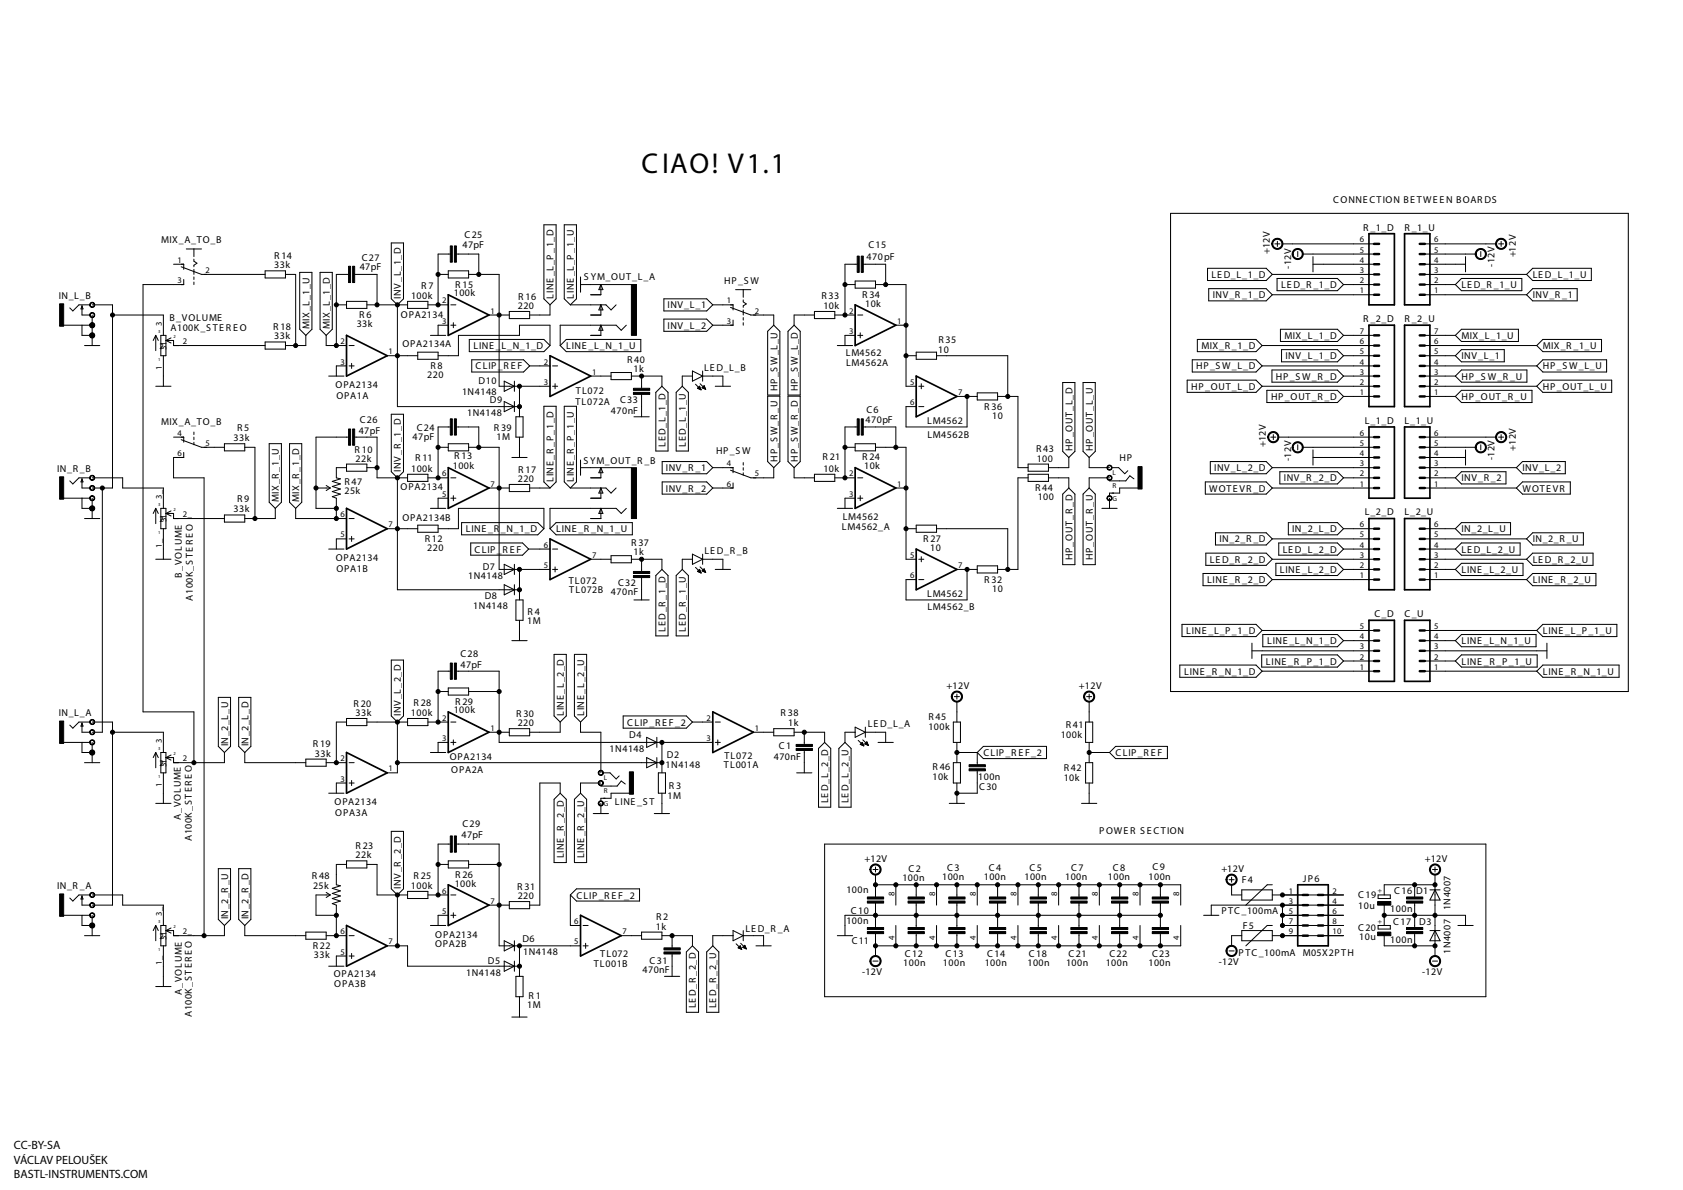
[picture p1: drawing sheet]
<svg xmlns="http://www.w3.org/2000/svg" width="420mm" height="297mm" viewBox="0 0 420 297" stroke-linecap="round" stroke-linejoin="round" font-family="sans-serif">
<defs><g id="words">
<text font-size="7.2" x="160.2" y="43.1">CIAO! V1.1</text>
<g font-size="3">
<text x="3.5" y="286.9">CC-BY-SA</text>
<text x="3.5" y="290.5">VÁCLAV PELOUŠEK</text>
<text x="3.5" y="294.1">BASTL-INSTRUMENTS.COM</text>
</g>
<g font-size="2.5">
<text x="332.9" y="50.7">CONNE CTION BE TWE E N BOAR DS</text>
<text x="116" y="59.5">C25</text>
<text x="340.3" y="57.6">R _1_D</text>
<text x="350.6" y="57.6">R _1_U</text>
<text x="40.2" y="60.6">MIX_A_TO_B</text>
<text x="68.5" y="64.7">R 14</text>
<text x="90.3" y="65.1">C27</text>
<text x="115.5" y="62">47pF</text>
<text x="216.3" y="64.8">470pF</text>
<text x="216.8" y="62">C15</text>
<text x="317" y="63.4" transform="rotate(-90 317 63.4)">+12V</text>
<text x="378.4" y="64.3" transform="rotate(-90 378.4 64.3)">+12V</text>
<text x="68.5" y="67">33k</text>
<text x="89.8" y="67.3">47pF</text>
<text x="113.7" y="71.8">R 15</text>
<text x="145.8" y="70">S YM_OUT_L_A</text>
<text x="180.8" y="70.8">HP_S W</text>
<text x="302.4" y="69.4">LE D_L_1_D</text>
<text x="319.8" y="71.9">LE D_R _1_D</text>
<text x="322.3" y="67.1" transform="rotate(-90 322.3 67.1)">-12V</text>
<text x="364.9" y="71.9">LE D_R _1_U</text>
<text x="373.1" y="66.6" transform="rotate(-90 373.1 66.6)">-12V</text>
<text x="382.6" y="69.4">LE D_L_1_U</text>
<text x="14.7" y="74.6">IN_L_B</text>
<text x="100.1" y="74.6" transform="rotate(-90 100.1 74.6)">INV_L_1_D</text>
<text x="102.6" y="74.6">100k</text>
<text x="105.1" y="72">R 7</text>
<text x="113.3" y="73.8">100k</text>
<text x="129.3" y="77.1">220</text>
<text x="129.4" y="74.8">R 16</text>
<text x="138.2" y="74.6" transform="rotate(-90 138.2 74.6)">LINE _L_P_1_D</text>
<text x="143.3" y="74.6" transform="rotate(-90 143.3 74.6)">LINE _L_P_1_U</text>
<text x="166.7" y="77">INV_L_1</text>
<text x="205.1" y="74.6">R 33</text>
<text x="205.6" y="77.1">10k</text>
<text x="215.2" y="74.3">R 34</text>
<text x="216" y="76.6">10k</text>
<text x="302.7" y="74.5">INV_R _1_D</text>
<text x="382.6" y="74.5">INV_R _1</text>
<text x="42.3" y="80.2">B_VOLUME</text>
<text x="42.6" y="82.7">A100K_S TE R E O</text>
<text x="68.2" y="82.4">R 18</text>
<text x="77.2" y="82.2" transform="rotate(-90 77.2 82.2)">MIX_L_1_U</text>
<text x="82.3" y="82.2" transform="rotate(-90 82.3 82.2)">MIX_L_1_D</text>
<text x="89" y="81.7">33k</text>
<text x="89.7" y="79.4">R 6</text>
<text x="100.1" y="79.4">OPA2134</text>
<text x="166.7" y="82.1">INV_L_2</text>
<text x="340.3" y="80.4">R _2_D</text>
<text x="350.6" y="80.4">R _2_U</text>
<text x="68.5" y="84.7">33k</text>
<text x="100.5" y="86.6">OPA2134A</text>
<text x="118.2" y="87.2">LINE _</text>
<text x="125.2" y="87.2">L_N_1_D</text>
<text x="141.4" y="87.2">LINE _L_N_1_U</text>
<text x="211.1" y="88.8">LM4562</text>
<text x="234.2" y="88">10</text>
<text x="234.3" y="85.7">R 35</text>
<text x="299.9" y="87.2">MIX_R _1_D</text>
<text x="320.6" y="84.6">MIX_L_1_D</text>
<text x="320.9" y="89.7">INV_L_1_D</text>
<text x="364.9" y="89.7">INV_L_1</text>
<text x="364.9" y="84.6">MIX_L_1_U</text>
<text x="385.2" y="87.2">MIX_R _1_U</text>
<text x="106.7" y="94.4">220</text>
<text x="107.4" y="92.1">R 8</text>
<text x="118.7" y="92.2">CLIP_R E F</text>
<text x="119.5" y="95.9">D10</text>
<text x="156.5" y="90.6">R 40</text>
<text x="158.1" y="92.9">1k</text>
<text x="175.8" y="92.6">LE D_L_B</text>
<text x="211.2" y="91.5">LM4562A</text>
<text x="298.6" y="92.2">HP_S W_L_D</text>
<text x="318.5" y="94.8">HP_S W_R _D</text>
<text x="364.9" y="94.8">HP_S W_R _U</text>
<text x="385.2" y="92.2">HP_S W_L_U</text>
<text x="83.8" y="96.9">OPA2134</text>
<text x="84" y="99.6">OPA1A</text>
<text x="115.3" y="98.5">1N4148</text>
<text x="122.3" y="100.5">D9</text>
<text x="143.7" y="101.1">TL072A</text>
<text x="143.8" y="98.5">TL072</text>
<text x="154.8" y="100.6">C33</text>
<text x="194.1" y="97.7" transform="rotate(-90 194.1 97.7)">HP_S W_L_U</text>
<text x="199.1" y="97.7" transform="rotate(-90 199.1 97.7)">HP_S W_L_D</text>
<text x="297.4" y="97.3">HP_OUT_L_D</text>
<text x="317.3" y="99.8">HP_OUT_R _D</text>
<text x="364.9" y="99.8">HP_OUT_R _U</text>
<text x="385.2" y="97.3">HP_OUT_L_U</text>
<text x="40.2" y="106.1">MIX_A_TO_B</text>
<text x="59.2" y="107.6">R 5</text>
<text x="89.8" y="105.7">C26</text>
<text x="104" y="107.5">C24</text>
<text x="116.6" y="103.8">1N4148</text>
<text x="123.3" y="107.6">R 39</text>
<text x="152.5" y="103.4">470nF</text>
<text x="216.1" y="105.7">470pF</text>
<text x="216.3" y="103.1">C6</text>
<text x="231.5" y="105.8">LM4562</text>
<text x="245.7" y="102.2">R 36</text>
<text x="247.7" y="104.5">10</text>
<text x="340.7" y="105.8">L_1_D</text>
<text x="350.6" y="105.8">L_1_U</text>
<text x="58.3" y="110.1">33k</text>
<text x="88.5" y="113.2">R 10</text>
<text x="89.5" y="108.2">47pF</text>
<text x="103" y="109.8">47pF</text>
<text x="124" y="109.9">1M</text>
<text x="166.1" y="111.6" transform="rotate(-90 166.1 111.6)">LE D_L_1_D</text>
<text x="171.2" y="111.6" transform="rotate(-90 171.2 111.6)">LE D_L_1_U</text>
<text x="178.8" y="113.4">HP_S W</text>
<text x="231.5" y="109.2">LM4562B</text>
<text x="258.7" y="112.9">R 43</text>
<text x="267.7" y="112.7" transform="rotate(-90 267.7 112.7)">HP_OUT_L_D</text>
<text x="272.8" y="112.7" transform="rotate(-90 272.8 112.7)">HP_OUT_L_U</text>
<text x="316" y="111.7" transform="rotate(-90 316 111.7)">+12V</text>
<text x="378.4" y="112.5" transform="rotate(-90 378.4 112.5)">+12V</text>
<text x="14.3" y="117.8">IN_R _B</text>
<text x="88.8" y="115.2">22k</text>
<text x="100.1" y="117.8" transform="rotate(-90 100.1 117.8)">INV_R _1_D</text>
<text x="102.6" y="117.7">100k</text>
<text x="103.7" y="115.2">R 11</text>
<text x="113" y="117">100k</text>
<text x="113.4" y="114.7">R 13</text>
<text x="129.4" y="118">R 17</text>
<text x="145.6" y="115.7">S YM_OUT_R _B</text>
<text x="166.3" y="117.6">INV_R _1</text>
<text x="194.1" y="115.2" transform="rotate(-90 194.1 115.2)">HP_S W_R _U</text>
<text x="199.1" y="115.2" transform="rotate(-90 199.1 115.2)">HP_S W_R _D</text>
<text x="205.3" y="114.9">R 21</text>
<text x="205.6" y="117.8">10k</text>
<text x="215.2" y="114.9">R 24</text>
<text x="215.7" y="117">10k</text>
<text x="258.8" y="115.2">100</text>
<text x="279.5" y="115">HP</text>
<text x="303.1" y="117.6">INV_L_2_D</text>
<text x="322.3" y="115" transform="rotate(-90 322.3 115)">-12V</text>
<text x="373.1" y="114.8" transform="rotate(-90 373.1 114.8)">-12V</text>
<text x="380.1" y="117.6">INV_L_2</text>
<text x="59.2" y="125.3">R 9</text>
<text x="69.6" y="125.4" transform="rotate(-90 69.6 125.4)">MIX_R _1_U</text>
<text x="74.7" y="125.4" transform="rotate(-90 74.7 125.4)">MIX_R _1_D</text>
<text x="86" y="121">R 47</text>
<text x="86" y="123.3">25k</text>
<text x="100" y="122.3">OPA2134</text>
<text x="129.3" y="120.3">220</text>
<text x="138.2" y="120.3" transform="rotate(-90 138.2 120.3)">LINE _R _P_1_D</text>
<text x="143.3" y="120.3" transform="rotate(-90 143.3 120.3)">LINE _R _P_1_U</text>
<text x="166.3" y="122.7">INV_R _2</text>
<text x="258.4" y="122.6">R 44</text>
<text x="259.1" y="124.9">100</text>
<text x="301.9" y="122.7">WOTE VR _D</text>
<text x="320.5" y="120.2">INV_R _2_D</text>
<text x="364.9" y="120.2">INV_R _2</text>
<text x="380.1" y="122.7">WOTE VR</text>
<text x="58.3" y="127.9">33k</text>
<text x="100.5" y="130.1">OPA2134B</text>
<text x="210.4" y="129.7">LM4562</text>
<text x="340.7" y="128.7">L_2_D</text>
<text x="350.6" y="128.7">L_2_U</text>
<text x="106" y="135.3">R 12</text>
<text x="106.7" y="137.6">220</text>
<text x="116.3" y="132.9">LINE _R</text>
<text x="118.5" y="137.9">CLIP_</text>
<text x="125.1" y="132.9">_N_1_D</text>
<text x="125.4" y="137.9">R E F</text>
<text x="138.8" y="132.9">LINE _R _N_1_U</text>
<text x="157.6" y="136.3">R 37</text>
<text x="210.2" y="132.4">LM4562_A</text>
<text x="230.5" y="135.3">R 27</text>
<text x="232.2" y="137.6">10</text>
<text x="304.4" y="135.4">IN_2_R _D</text>
<text x="320.2" y="137.9">LE D_L_2_D</text>
<text x="322.6" y="132.9">IN_2_L_D</text>
<text x="364.9" y="132.9">IN_2_L_U</text>
<text x="364.9" y="137.9">LE D_L_2_U</text>
<text x="382.6" y="135.4">IN_2_R _U</text>
<text x="83.8" y="140.1">OPA2134</text>
<text x="84" y="142.8">OPA1B</text>
<text x="120.5" y="142.2">D7</text>
<text x="158.2" y="138.6">1k</text>
<text x="175.9" y="138.3">LE D_R _B</text>
<text x="267.7" y="139.9" transform="rotate(-90 267.7 139.9)">HP_OUT_R _D</text>
<text x="272.8" y="139.9" transform="rotate(-90 272.8 139.9)">HP_OUT_R _U</text>
<text x="302" y="140.5">LE D_R _2_D</text>
<text x="319.5" y="143">LINE _L_2_D</text>
<text x="364.9" y="143">LINE _L_2_U</text>
<text x="382.6" y="140.5">LE D_R _2_U</text>
<text x="45.4" y="144.2" transform="rotate(-90 45.4 144.2)">B_VOLUME</text>
<text x="48.2" y="149.9" transform="rotate(-90 48.2 149.9)">A100K_S TE R E O</text>
<text x="116.9" y="144.4">1N4148</text>
<text x="121" y="149.5">D8</text>
<text x="142" y="145.7">TL072</text>
<text x="142.1" y="148.1">TL072B</text>
<text x="152.5" y="148.6">470nF</text>
<text x="154.3" y="146.3">C32</text>
<text x="231.4" y="149">LM4562</text>
<text x="245.7" y="145.4">R 32</text>
<text x="247.7" y="147.7">10</text>
<text x="301.3" y="145.6">LINE _R _2_D</text>
<text x="382.6" y="145.6">LINE _R _2_U</text>
<text x="118.1" y="152.1">1N4148</text>
<text x="131.6" y="155.8">1M</text>
<text x="131.7" y="153.6">R 4</text>
<text x="231.5" y="152.2">LM4562_B</text>
<text x="343.1" y="154.1">C_D</text>
<text x="350.6" y="154.1">C_U</text>
<text x="166.1" y="157.7" transform="rotate(-90 166.1 157.7)">LE D_R _1_D</text>
<text x="171.2" y="157.7" transform="rotate(-90 171.2 157.7)">LE D_R _1_U</text>
<text x="296.1" y="158.3">LINE _L_P_1_D</text>
<text x="316.3" y="160.8">LINE _L_N_1_D</text>
<text x="364.9" y="160.8">LINE _L_N_1_U</text>
<text x="385.2" y="158.3">LINE _L_P_1_U</text>
<text x="114.9" y="164.1">C28</text>
<text x="114.9" y="166.6">47pF</text>
<text x="316.1" y="165.9">LINE _R _P_1_D</text>
<text x="364.9" y="165.9">LINE _R _P_1_U</text>
<text x="236.3" y="172">+12V</text>
<text x="269.4" y="172">+12V</text>
<text x="295.6" y="168.4">LINE _R _N_1_D</text>
<text x="385.2" y="168.4">LINE _R _N_1_U</text>
<text x="14.7" y="178.7">IN_L_A</text>
<text x="88.2" y="176.4">R 20</text>
<text x="88.8" y="178.7">33k</text>
<text x="100.1" y="178.7" transform="rotate(-90 100.1 178.7)">INV_L_2_D</text>
<text x="102.6" y="178.7">100k</text>
<text x="103.2" y="176.1">R 28</text>
<text x="113.3" y="177.9">100k</text>
<text x="113.6" y="175.9">R 29</text>
<text x="128.9" y="178.9">R 30</text>
<text x="140.7" y="178.7" transform="rotate(-90 140.7 178.7)">LINE _L_2_D</text>
<text x="145.8" y="178.7" transform="rotate(-90 145.8 178.7)">LINE _L_2_U</text>
<text x="194.9" y="178.7">R 38</text>
<text x="231.8" y="179.7">R 45</text>
<text x="129.2" y="181.2">220</text>
<text x="156.6" y="181.1">CLIP_R E F_2</text>
<text x="157.1" y="184.3">D4</text>
<text x="196.8" y="181.2">1k</text>
<text x="216.7" y="181.5">LE D_L_A</text>
<text x="231.8" y="182.3">100k</text>
<text x="264.8" y="184.3">100k</text>
<text x="266.1" y="181.8">R 41</text>
<text x="56.9" y="186.3" transform="rotate(-90 56.9 186.3)">IN_2_L_U</text>
<text x="62" y="186.3" transform="rotate(-90 62 186.3)">IN_2_L_D</text>
<text x="78.1" y="186.6">R 19</text>
<text x="78.6" y="188.9">33k</text>
<text x="112.3" y="189.6">OPA2134</text>
<text x="152.2" y="187.6">1N4148</text>
<text x="166.2" y="191.7">1N4148</text>
<text x="166.5" y="189.1">D2</text>
<text x="180.7" y="191.8">TL001A</text>
<text x="180.8" y="189.4">TL072</text>
<text x="193.2" y="189.7">470nF</text>
<text x="194.4" y="187">C1</text>
<text x="245.5" y="188.7">CLIP_R E F_2</text>
<text x="278.5" y="188.7">CLIP_R E F</text>
<text x="112.7" y="193">OPA2A</text>
<text x="167" y="197">R 3</text>
<text x="232.8" y="194.7">10k</text>
<text x="232.8" y="192.2">R 46</text>
<text x="244.2" y="194.8">100n</text>
<text x="244.5" y="197.1">C30</text>
<text x="265.5" y="192.4">R 42</text>
<text x="265.6" y="195">10k</text>
<text x="83.5" y="201">OPA2134</text>
<text x="83.7" y="203.7">OPA3A</text>
<text x="153.5" y="201.1">LINE _S T</text>
<text x="166.6" y="199.5">1M</text>
<text x="206.8" y="200.5" transform="rotate(-90 206.8 200.5)">LE D_L_2_D</text>
<text x="211.8" y="200.5" transform="rotate(-90 211.8 200.5)">LE D_L_2_U</text>
<text x="45.1" y="204.6" transform="rotate(-90 45.1 204.6)">A_VOLUME</text>
<text x="47.9" y="209.9" transform="rotate(-90 47.9 209.9)">A100K_S TE R E O</text>
<text x="115.2" y="209.3">47pF</text>
<text x="115.4" y="206.5">C29</text>
<text x="274.4" y="208.2">POWE R S E CTION</text>
<text x="88.8" y="211.9">R 23</text>
<text x="88.8" y="214.3">22k</text>
<text x="140.7" y="214.3" transform="rotate(-90 140.7 214.3)">LINE _R _2_D</text>
<text x="145.8" y="214.3" transform="rotate(-90 145.8 214.3)">LINE _R _2_U</text>
<text x="215.9" y="215.1">+12V</text>
<text x="355.7" y="215.1">+12V</text>
<text x="14.2" y="221.9">IN_R _A</text>
<text x="77.8" y="219.3">R 48</text>
<text x="78.1" y="221.9">25k</text>
<text x="100.1" y="221.9" transform="rotate(-90 100.1 221.9)">INV_R _2_D</text>
<text x="102.6" y="221.9">100k</text>
<text x="103.2" y="219.3">R 25</text>
<text x="113.5" y="221.4">100k</text>
<text x="113.6" y="219.1">R 26</text>
<text x="225.3" y="220">100n</text>
<text x="226.8" y="217.7">C2</text>
<text x="235.2" y="219.7">100n</text>
<text x="236.5" y="217.4">C3</text>
<text x="245.6" y="219.7">100n</text>
<text x="246.9" y="217.4">C4</text>
<text x="255.8" y="219.7">100n</text>
<text x="257" y="217.4">C5</text>
<text x="265.9" y="219.7">100n</text>
<text x="267.4" y="217.4">C7</text>
<text x="276.6" y="219.7">100n</text>
<text x="277.8" y="217.4">C8</text>
<text x="286.7" y="219.7">100n</text>
<text x="287.8" y="217.2">C9</text>
<text x="304.9" y="217.7">+12V</text>
<text x="310" y="220.3">F4</text>
<text x="325.2" y="220.1">JP6</text>
<text x="129.1" y="222.1">R 31</text>
<text x="129.2" y="224.4">220</text>
<text x="143.9" y="224.3">CLIP_R E F_2</text>
<text x="211.3" y="223">100n</text>
<text x="339.1" y="227">10u</text>
<text x="339.1" y="224.2">C19</text>
<text x="347.1" y="227.6">100n</text>
<text x="348.1" y="223.3">C16</text>
<text x="353.5" y="223.1">D1</text>
<text x="362.1" y="227.2" transform="rotate(-90 362.1 227.2)">1N4007</text>
<text x="56.9" y="229.5" transform="rotate(-90 56.9 229.5)">IN_2_R _U</text>
<text x="62" y="229.5" transform="rotate(-90 62 229.5)">IN_2_R _D</text>
<text x="163.7" y="232">1k</text>
<text x="163.8" y="229.7">R 2</text>
<text x="186.1" y="232.5">LE D_R _A</text>
<text x="211.3" y="230.6">100n</text>
<text x="212.5" y="228.1">C10</text>
<text x="304.9" y="228.2">PTC_100mA</text>
<text x="310.2" y="231.8">F5</text>
<text x="339.1" y="232.3">C20</text>
<text x="347.8" y="230.9">C17</text>
<text x="354.3" y="231">D3</text>
<text x="78.1" y="236.8">R 22</text>
<text x="78.4" y="239.1">33k</text>
<text x="108.6" y="236.5">OPA2B</text>
<text x="108.7" y="234.1">OPA2134</text>
<text x="130.4" y="235.1">D6</text>
<text x="130.6" y="238.4">1N4148</text>
<text x="149.9" y="238.9">TL072</text>
<text x="212.6" y="235.7">C11</text>
<text x="225.9" y="238.8">C12</text>
<text x="236.1" y="238.8">C13</text>
<text x="246.5" y="238.8">C14</text>
<text x="256.9" y="238.8">C18</text>
<text x="266.8" y="238.8">C21</text>
<text x="276.9" y="238.8">C22</text>
<text x="287.6" y="238.8">C23</text>
<text x="309.2" y="238.6">PTC_100mA</text>
<text x="325.2" y="238.6">M05X2PTH</text>
<text x="339.3" y="234.6">10u</text>
<text x="347.1" y="235.5">100n</text>
<text x="362.1" y="238.1" transform="rotate(-90 362.1 238.1)">1N4007</text>
<text x="83.3" y="244">OPA2134</text>
<text x="116.4" y="243.7">1N4148</text>
<text x="121.8" y="240.7">D5</text>
<text x="148.2" y="241.3">TL001B</text>
<text x="160.4" y="242.8">470nF</text>
<text x="162.2" y="240.5">C31</text>
<text x="215.2" y="243.3">-12V</text>
<text x="225.5" y="241">100n</text>
<text x="235.4" y="241">100n</text>
<text x="245.8" y="241">100n</text>
<text x="256.5" y="241">100n</text>
<text x="266.1" y="241">100n</text>
<text x="276" y="241">100n</text>
<text x="286.7" y="241">100n</text>
<text x="304.3" y="240.8">-12V</text>
<text x="355.1" y="243.3">-12V</text>
<text x="45.4" y="248.3" transform="rotate(-90 45.4 248.3)">A_VOLUME</text>
<text x="83.5" y="246.4">OPA3B</text>
<text x="131.6" y="251.6">1M</text>
<text x="131.9" y="249.3">R 1</text>
<text x="173.7" y="251.7" transform="rotate(-90 173.7 251.7)">LE D_R _2_D</text>
<text x="178.8" y="251.7" transform="rotate(-90 178.8 251.7)">LE D_R _2_U</text>
<text x="47.9" y="253.9" transform="rotate(-90 47.9 253.9)">A100K_S TE R E O</text>
</g>
<g font-size="2.1">
<text x="44.3" y="65.6">1</text>
<text x="339.5" y="65.6">4</text>
<text x="339.5" y="63.1">5</text>
<text x="339.5" y="60.5">6</text>
<text x="358.1" y="65.6">4</text>
<text x="358.1" y="63.1">5</text>
<text x="358.1" y="60.5">6</text>
<text x="44.3" y="70.7">3</text>
<text x="51.3" y="68.1">2</text>
<text x="339.5" y="70.7">2</text>
<text x="339.5" y="68.1">3</text>
<text x="358.1" y="70.7">2</text>
<text x="358.1" y="68.1">3</text>
<text x="110.4" y="75.7">2</text>
<text x="181.5" y="75.7">1</text>
<text x="339.5" y="73.2">1</text>
<text x="358.1" y="73.2">1</text>
<text x="40.4" y="81.4" transform="rotate(-90 40.4 81.4)">3</text>
<text x="110.4" y="80.8">3</text>
<text x="122.4" y="78.3">1</text>
<text x="181.5" y="80.8">3</text>
<text x="188.5" y="78.3">2</text>
<text x="212" y="78.3">2</text>
<text x="212" y="83.4">3</text>
<text x="224" y="80.8">1</text>
<text x="339.5" y="83.4">7</text>
<text x="358.1" y="83.4">7</text>
<text x="39.8" y="87">2</text>
<text x="41.6" y="87.2" transform="rotate(-90 41.6 87.2)">31</text>
<text x="45.7" y="85.9">2</text>
<text x="85" y="85.9">2</text>
<text x="97" y="88.4">1</text>
<text x="339.5" y="88.4">5</text>
<text x="339.5" y="85.9">6</text>
<text x="358.1" y="88.4">5</text>
<text x="358.1" y="85.9">6</text>
<text x="40.4" y="92.3" transform="rotate(-90 40.4 92.3)">1</text>
<text x="85" y="91">3</text>
<text x="135.8" y="91">2</text>
<text x="147.8" y="93.5">1</text>
<text x="339.5" y="93.5">3</text>
<text x="339.5" y="91">4</text>
<text x="358.1" y="93.5">3</text>
<text x="358.1" y="91">4</text>
<text x="135.8" y="96.1">3</text>
<text x="227.2" y="101.1">6</text>
<text x="227.2" y="96.1">5</text>
<text x="239.2" y="98.6">7</text>
<text x="339.5" y="98.6">1</text>
<text x="339.5" y="96.1">2</text>
<text x="358.1" y="98.6">1</text>
<text x="358.1" y="96.1">2</text>
<text x="44.3" y="113.8">6</text>
<text x="44.3" y="108.8">4</text>
<text x="51.3" y="111.3">5</text>
<text x="339.5" y="113.8">4</text>
<text x="339.5" y="111.3">5</text>
<text x="339.5" y="108.8">6</text>
<text x="358.1" y="113.8">4</text>
<text x="358.1" y="111.3">5</text>
<text x="358.1" y="108.8">6</text>
<text x="110.4" y="118.9">6</text>
<text x="181.5" y="116.4">4</text>
<text x="188.5" y="118.9">5</text>
<text x="212" y="118.9">2</text>
<text x="339.5" y="118.9">2</text>
<text x="339.5" y="116.4">3</text>
<text x="358.1" y="118.9">2</text>
<text x="358.1" y="116.4">3</text>
<text x="40.4" y="124.6" transform="rotate(-90 40.4 124.6)">3_</text>
<text x="110.4" y="124">5</text>
<text x="122.4" y="121.5">7</text>
<text x="181.5" y="121.5">6</text>
<text x="212" y="124">3</text>
<text x="224" y="121.5">1</text>
<text x="339.5" y="121.5">1</text>
<text x="358.1" y="121.5">1</text>
<text x="39.8" y="130.2">2</text>
<text x="41.6" y="130.4" transform="rotate(-90 41.6 130.4)">31</text>
<text x="45.7" y="129.1">2_</text>
<text x="85" y="129.1">6</text>
<text x="97" y="131.6">7</text>
<text x="339.5" y="131.6">6</text>
<text x="358.1" y="131.6">6</text>
<text x="40.4" y="136.7" transform="rotate(-90 40.4 136.7)">1_</text>
<text x="85" y="134.2">5</text>
<text x="135.8" y="136.7">6</text>
<text x="339.5" y="136.7">4</text>
<text x="339.5" y="134.2">5</text>
<text x="358.1" y="136.7">4</text>
<text x="358.1" y="134.2">5</text>
<text x="135.8" y="141.8">5</text>
<text x="147.8" y="139.2">7</text>
<text x="227.2" y="139.2">5</text>
<text x="239.2" y="141.8">7</text>
<text x="339.5" y="141.8">2</text>
<text x="339.5" y="139.2">3</text>
<text x="358.1" y="141.8">2</text>
<text x="358.1" y="139.2">3</text>
<text x="227.2" y="144.3">6</text>
<text x="339.5" y="144.3">1</text>
<text x="358.1" y="144.3">1</text>
<text x="339.5" y="159.6">4</text>
<text x="339.5" y="157">5</text>
<text x="358.1" y="159.6">4</text>
<text x="358.1" y="157">5</text>
<text x="339.5" y="167.2">1</text>
<text x="339.5" y="164.6">2</text>
<text x="339.5" y="162.1">3</text>
<text x="358.1" y="167.2">1</text>
<text x="358.1" y="164.6">2</text>
<text x="358.1" y="162.1">3</text>
<text x="110.4" y="179.9">2</text>
<text x="176.4" y="179.9">2</text>
<text x="40.4" y="185.5" transform="rotate(-90 40.4 185.5)">3</text>
<text x="110.4" y="184.9">3</text>
<text x="122.4" y="182.4">1</text>
<text x="176.4" y="184.9">3</text>
<text x="188.5" y="182.4">1</text>
<text x="39.8" y="191.1">2</text>
<text x="41.6" y="191.4" transform="rotate(-90 41.6 191.4)">31</text>
<text x="45.7" y="190">2</text>
<text x="85" y="190">2</text>
<text x="40.4" y="196.4" transform="rotate(-90 40.4 196.4)">1</text>
<text x="85" y="195.1">3</text>
<text x="97" y="192.6">1</text>
<text x="110.4" y="223">6</text>
<text x="122.4" y="225.6">7</text>
<text x="223.3" y="223.6" transform="rotate(-90 223.3 223.6)">8</text>
<text x="233.5" y="223.6" transform="rotate(-90 233.5 223.6)">8</text>
<text x="243.6" y="223.6" transform="rotate(-90 243.6 223.6)">8</text>
<text x="253.8" y="223.6" transform="rotate(-90 253.8 223.6)">8</text>
<text x="263.9" y="223.6" transform="rotate(-90 263.9 223.6)">8</text>
<text x="274.1" y="223.6" transform="rotate(-90 274.1 223.6)">8</text>
<text x="284.2" y="223.6" transform="rotate(-90 284.2 223.6)">8</text>
<text x="294.4" y="223.6" transform="rotate(-90 294.4 223.6)">8</text>
<text x="321.7" y="225.6">3</text>
<text x="321.7" y="223">1</text>
<text x="332.7" y="225.6">4</text>
<text x="332.7" y="223">2</text>
<text x="40.4" y="228.7" transform="rotate(-90 40.4 228.7)">3_</text>
<text x="45.7" y="233.2">2_</text>
<text x="85" y="233.2">6</text>
<text x="110.4" y="228.1">5</text>
<text x="143.4" y="230.7">6</text>
<text x="155.4" y="233.2">7</text>
<text x="321.7" y="233.2">9</text>
<text x="321.7" y="230.7">7</text>
<text x="321.7" y="228.1">5</text>
<text x="332.7" y="233.2">10</text>
<text x="332.7" y="230.7">8</text>
<text x="332.7" y="228.1">6</text>
<text x="39.8" y="234.3">2</text>
<text x="41.6" y="234.5" transform="rotate(-90 41.6 234.5)">31</text>
<text x="85" y="238.3">5</text>
<text x="97" y="235.7">7</text>
<text x="143.4" y="235.7">5</text>
<text x="223.3" y="234.5" transform="rotate(-90 223.3 234.5)">4</text>
<text x="233.5" y="234.5" transform="rotate(-90 233.5 234.5)">4</text>
<text x="243.6" y="234.5" transform="rotate(-90 243.6 234.5)">4</text>
<text x="253.8" y="234.5" transform="rotate(-90 253.8 234.5)">4</text>
<text x="263.9" y="234.5" transform="rotate(-90 263.9 234.5)">4</text>
<text x="274.1" y="234.5" transform="rotate(-90 274.1 234.5)">4</text>
<text x="284.2" y="234.5" transform="rotate(-90 284.2 234.5)">4</text>
<text x="294.4" y="234.5" transform="rotate(-90 294.4 234.5)">4</text>
<text x="40.4" y="240.8" transform="rotate(-90 40.4 240.8)">1_</text>
</g>
<g font-size="1.8">
<text x="277.7" y="118.5">L</text>
<text x="277.7" y="121.8">R</text>
<text x="277.7" y="125.1">G</text>
<text x="150.8" y="194.7">L</text>
<text x="150.8" y="198">R</text>
<text x="150.8" y="201.3">G</text>
<text x="345" y="223" transform="rotate(-90 345 223)">+</text>
<text x="345" y="230.6" transform="rotate(-90 345 230.6)">+</text>
</g>
<g font-size="1.1">
<text x="39.5" y="83.1">3</text>
<text x="43.3" y="84.4">2</text>
<text x="39.5" y="90.1">1</text>
<text x="39.5" y="126.3">3</text>
<text x="43.3" y="127.5">2</text>
<text x="39.5" y="133.2">1</text>
<text x="39.5" y="187.2">3</text>
<text x="43.3" y="188.5">2</text>
<text x="39.5" y="194.2">1</text>
<text x="39.5" y="230.4">3</text>
<text x="43.3" y="231.6">2</text>
<text x="39.5" y="237.4">1</text>
</g>
</g></defs>
<!-- layer: Vrstva 1 -->
<g fill="none" stroke="#000" stroke-width=".25">
<path d="M135.8 56.1h3v18.5l-1.5 1.5-1.5-1.5zM140.9 56.1h3v18.5l-1.5 1.5-1.5-1.5zM292.2 53.3h114.3v119.3h-114.3zM317.9 59.9a1.4 1.4 0 0 1 2.2 .2 1.4 1.4 0 0 1-.8 2.1 1.4 1.4 0 0 1-1.8-1.3h.3a1.14 1.14 0 0 1 1.6-1 1.14 1.14 0 0 1 .2 1.9 1.14 1.14 0 0 1-1.8-.6v-.3h-.3zM373.7 59.9a1.4 1.4 0 0 1 2.3 .2 1.4 1.4 0 0 1-.9 2.1 1.4 1.4 0 0 1-1.7-1.3h.2a1.15 1.15 0 0 1 1.6-1.1 1.15 1.15 0 0 1 .3 1.9 1.15 1.15 0 0 1-1.8-.5l-.1-.3h-.2zM20.5 76.3l-.3 .8h.5M20.5 76.3v2.3h1.9M20.5 76.3l.2 .8M22.4 76.1h-2.7l-1.5 1.5-.8-.7M22.5 75.7a.64 .64 0 0 1 1.1 .1 .64 .64 0 0 1-.4 .9 .64 .64 0 0 1-.8-.6h.1a.49 .49 0 0 1 .7-.5 .49 .49 0 0 1 .2 .8 .49 .49 0 0 1-.8-.1l-.2-.2zM22.5 78.2a.64 .64 0 0 1 1.1 .1 .64 .64 0 0 1-.4 1 .64 .64 0 0 1-.8-.7h.1a.49 .49 0 0 1 .7-.4 .49 .49 0 0 1 .2 .8 .49 .49 0 0 1-.8-.2l-.2-.2zM23 76.1h5.1v45.7h-5.1"/>
<path d="M23 78.6v7.7M28.1 78.6h12.7v5.1M43.3 66h2.6v1.2M45.2 66.6l5.1 1.9h15.9M45.9 69.8v1.2h-10.2v106.7h12.7v12.7M46.5 62.1h3.8M48.4 62.1v2M48.4 64.7v.5l.8 .5-.8 .5v.4M48.4 67.2v1.3M48.4 69.1v.7M48.4 70.4v.6M66.2 67.6h5.1v1.8h-5.1z"/>
<path d="M71.3 68.5h2.5v17.8M74.8 68h3.1v14.2l-1.6 1.5-1.5-1.5zM79.9 68h3.1v14.2l-1.6 1.5-1.5-1.5zM84 76.1h2.5M86.5 75.2h5.1v1.8h-5.1zM87 68.5h-3v17.8M88.5 68.5h5.6v7.6M91.6 76.1h10.1M97.7 60.6h3v14l-1.5 1.5-1.5-1.5zM99.2 76.1v25.4h30.5M101.7 75.2h5.1v1.8h-5.1zM106.8 76.1h5.1"/>
<path d="M109.4 68.5h2.5M111.9 67.6h5.1v1.8h-5.1zM112.4 63.4h-3v12.7M112.5 76.1h1.3M113.9 63.4h5.6v5.1M117 68.5h7.6v27.9h12.7M122.1 78.6h5M127.1 77.7h5.1v1.8h-5.1zM137.3 76.1v2.5h-5.1M142.4 76.1h8.9l1.2 1.3 1.3-1.3M144.9 71h12.7M144.9 69.1v3.8"/>
<path d="M150 76.1v2.5h-2.5M150 76.1l.5 1.3h-1zM150 71v2.6h-2.5M150 71l.5 1.3h-1zM165.7 74.6h10.7l1.5 1.5-1.5 1.5h-10.7zM165.7 79.7h10.7l1.5 1.5-1.5 1.5h-10.7zM177.9 76.1h5.1v1.3M182.4 76.7l5.1 1.9h5.7v2.6M183 79.9v1.3h-5.1M183.6 72.3h3.9M185.5 72.3v1.9M185.5 74.8v.6l.8 .5-.8 .4v.4"/>
<path d="M185.5 77.4v1.2M185.5 79.3v.6M203.3 78.6h-5.1v2.6M203.3 77.7h5.1v1.8h-5.1zM208.4 78.6h5.1M210.9 71h2.6M213.5 70.1h5.1v1.8h-5.1zM214 66h-3.1v12.6M214.1 78.6h1.3M215.5 66h5.6v5M218.6 71h7.6v25.4h2.5M301.5 67h14.6l1.5 1.5-1.5 1.5h-14.6z"/>
<path d="M301.8 72.1h14.3l1.5 1.5-1.5 1.5h-14.3zM317.6 73.6h25.4M317.6 68.5h25.4M318.3 60.9h1.2M318.8 69.5h15.1l1.5 1.5-1.5 1.6h-15.1zM318.9 60.2v1.3M320.2 60.9h22.8M323 62.4a1.4 1.4 0 0 1 2.2 .3 1.4 1.4 0 0 1-.8 2 1.4 1.4 0 0 1-1.8-1.3h.2a1.14 1.14 0 0 1 1.7-.9 1.14 1.14 0 0 1 .2 1.9 1.14 1.14 0 0 1-1.8-.7l-.1-.3h-.2zM324 62.8v1.3M325.2 63.4h17.8M327.8 64.1v3.8M327.8 66h15.2"/>
<path d="M335.4 71h7.6M355.7 71h7.6M355.7 73.6h25.4M355.7 68.5h25.4M355.7 66h10.2M355.7 63.4h12.7M355.7 60.9h17.8M364.8 69.5h15.1v3.1h-15.1l-1.5-1.6zM365.9 64.1v3.8M368.7 62.4a1.4 1.4 0 0 1 2.2 .3 1.4 1.4 0 0 1-.8 2.1 1.4 1.4 0 0 1-1.8-1.4h.2a1.15 1.15 0 0 1 1.6-1.1 1.15 1.15 0 0 1 .3 1.9 1.15 1.15 0 0 1-1.8-.5l-.1-.3h-.2zM369.7 62.8v1.3M374.1 60.9h1.3"/>
<path d="M374.8 60.2v1.3M381.1 68.5l1.5-1.5h14.7v3h-14.7zM382.6 72.1h11.1v3h-11.1l-1.5-1.5zM15.9 81.2h6.5M20.5 81.2v2.5h1.9M21.1 86.3h3.8M22.5 80.8a.64 .64 0 0 1 1.1 .1 .64 .64 0 0 1-.4 .9 .64 .64 0 0 1-.8-.6h.1a.49 .49 0 0 1 .7-.5 .49 .49 0 0 1 .2 .8 .49 .49 0 0 1-.8-.1l-.2-.2zM22.5 83.3a.64 .64 0 0 1 1.1 .1 .64 .64 0 0 1-.4 .9 .64 .64 0 0 1-.8-.6h.1a.49 .49 0 0 1 .7-.5 .49 .49 0 0 1 .2 .8 .49 .49 0 0 1-.8-.1l-.2-.2zM38.9 83.7l.6 1.3M38.9 83.7v3.8M38.9 83.7l-.7 1.3M38.9 96.4h3.8"/>
<path d="M40.2 83.7h1.2v5.1h-1.2zM40.8 88.8v7.6M41.4 85h1.9v1.3h22.9M41.4 85l1.3 .6M42.7 84.3l-1.3 .7M66.2 85.4h5.1v1.7h-5.1zM76.3 83.7v2.6h-5M81.4 83.7v2.6h5.1M82.1 93.9h3.8M86.5 91.3h-2.5v2.6M87.1 86.3h1.3M87.1 91.3h1.3"/>
<path d="M87.8 90.7v1.3M96.7 88.8h7.6M104.3 87.9h5.1v1.8h-5.1zM107.5 83.7h3.8M111.9 81.2h-2.5v2.5M112.5 81.2h1.3M113.2 80.5v1.3M117.2 84.7h18.6l1.5 1.6-1.5 1.5h-18.6zM117.8 89.8h12.9l1.5 1.5-1.5 1.6h-12.9zM125.9 95.1l2.5 1.3-2.5 1.3zM128.4 95.1v2.6M129.7 96.4v7.6"/>
<path d="M132.2 91.3h5.1M137.3 86.3v-5.1h-7.6v2.5h-15.3v5.1h-5M137.9 96.4h1.3M137.9 91.3h1.3M138.6 95.8v1.2M141.4 84.7h18.6v3.1h-18.6l-1.6-1.5zM147.5 93.9h5M150 81.2v2.5h-2.5M150 81.2l.5 1.2h-1zM152.5 93h5.1v1.8h-5.1zM156.4 81.2l-1.3 1.2-1.3-1.2h-14v5.1M157.6 93.9h7.6v2.5"/>
<path d="M160.2 93.9v3M160.2 98.4v5.6M165.2 96.4l1.6 1.5v14.7h-3.1v-14.7zM168.8 97.9l1.5-1.5 1.6 1.5v14.7h-3.1zM172.9 92.6l2.5 1.3-2.5 1.2zM172.9 93.9h-2.6v2.5M173.6 95.9l1.4 1.4M174.1 96.9l.9 .4M174.2 96.9h.6M174.3 96.8h.5M174.3 97h.6M174.4 96.7h.3"/>
<path d="M174.5 96.5h.2M174.6 96.4h.1M174.6 96.4l-.5 .5M174.6 96.4l.4 .9M174.6 97.2h.3M174.8 95.8l1.4 1.4M174.9 97.3h.1M175.3 96.8h.7M175.3 96.8l.9 .4M175.4 92.6v2.5M175.4 96.7h.5M175.4 93.9h5.1v2.5"/>
<path d="M175.5 96.9h.5M175.5 96.5h.4M175.6 96.4h.2M175.8 96.3h.1M175.8 96.3l-.5 .5M175.8 97h.3M175.8 96.3l.4 .9M176.1 97.2h.1M178.6 96.4h3.8M185.5 80.5v.7M191.6 98.9h3.1v16.3l-1.5 1.5-1.6-1.5zM193.2 81.2l1.5 1.5v15.9h-3.1v-15.9z"/>
<path d="M196.7 82.7l1.5-1.5 1.6 1.5v15.9h-3.1zM196.7 98.9h3.1v16.3l-1.6 1.5-1.5-1.5zM209 86.3h3.9M213.5 83.7h-2.6v2.6M214.1 83.7h1.3M214.8 83.1v1.2M223.6 81.2h2.6M226.2 88.8h2.5M228.7 87.9h5.1v1.8h-5.1zM229.4 96.4h1.2M230 95.8v1.2M233.8 88.8h17.8v10.2"/>
<path d="M238.9 99h5.1M241.4 99v7.6h-15.2v-5.1h2.5M244 98.1h5v1.7h-5zM249 99h5.1v17.7h2.6M265.3 95.5h3.1v17.2l-1.6 1.5-1.5-1.5zM270.4 95.5h3v17.2l-1.5 1.5-1.5-1.5zM296.4 94.9h17.2l1.5 1.5-1.5 1.5h-17.2zM297.6 89.8h16l1.5 1.5-1.5 1.6h-16zM298.9 84.7h14.7l1.5 1.6-1.5 1.5h-14.7zM315.1 86.3h27.9M315.1 96.4h27.9M315.1 91.3h27.9"/>
<path d="M316.3 97.4h17.6l1.5 1.6-1.5 1.5h-17.6zM317.5 92.4h16.4l1.5 1.5-1.5 1.5h-16.4zM319.7 82.2h14.2l1.5 1.5-1.5 1.5h-14.2zM319.9 87.3h14l1.5 1.5-1.5 1.5h-14zM335.4 83.7h7.6M335.4 88.8h7.6M335.4 93.9h7.6M335.4 99h7.6M355.7 83.7h7.6M355.7 86.3h27.9M355.7 88.8h7.6M355.7 96.4h27.9"/>
<path d="M355.7 93.9h7.6M355.7 99h7.6M355.7 91.3h27.9M364.8 82.2h14.3v3h-14.3l-1.5-1.5zM364.8 87.3h10.7v3h-10.7l-1.5-1.5zM364.8 97.4h17.7v3.1h-17.7l-1.5-1.5zM364.8 92.4h16.4v3h-16.4l-1.5-1.5zM385.2 84.7h14.6v3.1h-14.6l-1.6-1.5zM385.2 89.8h15.9v3.1h-15.9l-1.6-1.6zM385.2 94.9h17.2v3h-17.2l-1.6-1.5zM20.5 119.5l.2 .8h-.5zM20.5 119.5v2.3h1.9"/>
<path d="M22.4 119.3h-2.7l-1.5 1.5-.8-.8M22.5 118.9a.64 .64 0 0 1 1.1 .1 .64 .64 0 0 1-.4 .9 .64 .64 0 0 1-.8-.6h.1a.49 .49 0 0 1 .7-.5 .49 .49 0 0 1 .2 .8 .49 .49 0 0 1-.8-.2l-.2-.1zM23 119.3h7.6v2.5h10.2v5.1M43.3 109.1h2.6v1.3M45.2 109.7l5.1 2h5.7M45.9 112.9v1.3h-2.6v5.1h7.6v114.3M48.4 107.8v.7M48.4 109.1v.6M48.4 110.4v.6M56 110.8h5.1v1.7h-5.1zM61.1 111.7h2.5v17.7M67.2 110.7h3.1v14.7l-1.6 1.5-1.5-1.5z"/>
<path d="M72.3 110.7h3v14.7l-1.5 1.5-1.5-1.5zM86.5 115.8h5.1v1.8h-5.1zM86.5 116.7h-2.5v2.6l1 .2-2 .7 2 .6-2 .6 2 .7-2 .6 2 .6-2 .7 1 .4v5M87 109.1h-8.1v17.8h5.1M88.5 109.1h5.6v10.2h7.6M91.6 116.7h2.5M97.7 103.4h3v14.4l-1.5 1.5-1.5-1.5zM99.2 119.3v27.9h30.5M101.7 118.4h5.1v1.8h-5.1zM106.8 119.3h5.1M109.4 111.7h2.5M111.9 110.8h5.1v1.7h-5.1z"/>
<path d="M112.4 106.6h-3v12.7M112.5 119.3h1.3M113.9 106.6h5.6v5.1M117 111.7h7.6v30.4h12.7M125.9 100.2l2.5 1.3-2.5 1.3zM127.8 114.2h3.8M128.4 100.2v2.6M128.8 104h1.8v5.1h-1.8zM129.7 109.1v5.1M135.8 101.4h3v18.9l-1.5 1.5-1.5-1.5zM140.9 101.4h3v18.9l-1.5 1.5-1.5-1.5zM144.9 116.7h12.7"/>
<path d="M144.9 114.8v3.8M150 116.7v2.6h-2.5M150 116.7l.5 1.3h-1zM158.3 104h3.8M165.3 115.2h11.1l1.5 1.5-1.5 1.6h-11.1zM177.9 116.7h5.1v1.3M185.5 115.5v.6M185.5 116.7v.7M185.5 118v.6M193.2 116.7v2.6h-5.7l-5.1-1.9M198.2 116.7v2.6h5.1M203.3 118.4h5.1v1.8h-5.1z"/>
<path d="M208.4 119.3h5.1M210.9 111.7h2.6M213.5 110.8h5.1v1.7h-5.1zM214 106.6h-3.1v12.7M214.1 119.3h1.3M215.5 106.6h8.1v5.1M218.6 111.7h7.6v27.9h2.5M229.4 101.5h1.2M256.7 119.3h-2.6v22.8h-5.1M256.7 115.8h5v1.8h-5zM256.7 118.4h5v1.8h-5zM261.7 119.3h5.1v2.5"/>
<path d="M266.8 114.2v2.5h-5.1M271.9 114.2v2.5h5.1M276.5 116.3a.64 .64 0 0 1 1 .1 .64 .64 0 0 1-.3 .9 .64 .64 0 0 1-.8-.6h.1a.5 .5 0 0 1 .7-.4 .5 .5 0 0 1 .1 .9 .5 .5 0 0 1-.8-.3l-.1-.2zM276.5 118.9a.64 .64 0 0 1 1 0 .64 .64 0 0 1-.3 1 .64 .64 0 0 1-.8-.6h.1a.49 .49 0 0 1 .7-.4 .49 .49 0 0 1 .1 .8 .49 .49 0 0 1-.8-.3l-.1-.1zM277 119.3h-5.1v2.5M277 119.8v.2M277.6 116.7h1.7l1.5 1.6 .8-.8M283.1 119.5l-1-.7-1 1.2h-4M302.2 115.2h13.9l1.5 1.5-1.5 1.6h-13.9zM316.9 108.2a1.39 1.39 0 0 1 2.2 .2 1.39 1.39 0 0 1-.9 2.1 1.39 1.39 0 0 1-1.7-1.4h.2a1.14 1.14 0 0 1 1.7-.9 1.14 1.14 0 0 1 .2 1.9 1.14 1.14 0 0 1-1.8-.7l-.1-.3h-.2zM317.2 109.1h1.3M317.6 116.7h25.4"/>
<path d="M317.9 108.5v1.2M319.2 109.1h23.8M319.5 117.8h14.4l1.5 1.5-1.5 1.5h-14.4zM323 110.7a1.39 1.39 0 0 1 2.2 .2 1.39 1.39 0 0 1-.9 2.1 1.39 1.39 0 0 1-1.7-1.3h.2a1.14 1.14 0 0 1 1.7-1 1.14 1.14 0 0 1 .2 1.9 1.14 1.14 0 0 1-1.8-.6l-.1-.3h-.2zM324 111v1.3M325.2 111.7h17.8M327.8 112.3v3.8M327.8 114.2h15.2M335.4 119.3h7.6M355.7 119.3h7.6M355.7 116.7h22.9M355.7 111.7h12.7"/>
<path d="M355.7 114.2h10.2M355.7 109.1h17.8M364.8 117.8h11.2v3h-11.2l-1.5-1.5zM365.9 112.3v3.8M368.7 110.7a1.4 1.4 0 0 1 2.2 .2 1.4 1.4 0 0 1-.8 2.1 1.4 1.4 0 0 1-1.8-1.3h.2a1.15 1.15 0 0 1 1.7-1.1 1.15 1.15 0 0 1 .2 1.9 1.15 1.15 0 0 1-1.8-.5l-.1-.3h-.2zM369.7 111v1.3M373.7 108.2a1.4 1.4 0 0 1 2.3 .2 1.4 1.4 0 0 1-.9 2.1 1.4 1.4 0 0 1-1.7-1.4h.2a1.15 1.15 0 0 1 1.6-1 1.15 1.15 0 0 1 .3 1.9 1.15 1.15 0 0 1-1.8-.6l-.1-.3h-.2zM374.1 109.1h1.3M374.8 108.5v1.2M380.1 115.2h10.7v3.1h-10.7l-1.5-1.6zM15.9 124.4h6.5M20.5 124.4v2.5h1.9"/>
<path d="M21.1 129.4h3.8M22.5 121.4a.64 .64 0 0 1 1.1 .1 .64 .64 0 0 1-.4 .9 .64 .64 0 0 1-.8-.6h.1a.49 .49 0 0 1 .7-.5 .49 .49 0 0 1 .2 .8 .49 .49 0 0 1-.8-.1l-.2-.2zM22.5 123.9a.64 .64 0 0 1 1.1 .1 .64 .64 0 0 1-.4 1 .64 .64 0 0 1-.8-.6h.1a.49 .49 0 0 1 .7-.5 .49 .49 0 0 1 .2 .8 .49 .49 0 0 1-.8-.2l-.2-.1zM22.5 126.5a.64 .64 0 0 1 1.1 .1 .64 .64 0 0 1-.4 .9 .64 .64 0 0 1-.8-.6h.1a.49 .49 0 0 1 .7-.5 .49 .49 0 0 1 .2 .8 .49 .49 0 0 1-.8-.1l-.2-.2zM23 124.4v5M25.5 121.8v61h-2.5M38.9 126.9l.6 1.3M38.9 139.6h3.8M38.9 126.9v3.8M38.9 126.9l-.7 1.3M40.2 126.9h1.2v5.1h-1.2zM40.8 132v7.6"/>
<path d="M41.4 128.2h1.9v1.2h12.7M41.4 128.2l1.3 .6M42.7 127.5l-1.3 .7M56 128.5h5.1v1.8h-5.1zM68.7 126.9v2.5h-7.6M73.8 126.9v2.5h12.7M78.9 121.8h3.5M81.4 121.2l1 .6M82.1 137.1h3.8M82.4 121.8l-1 .6M86.5 134.5h-2.5v2.6M87.1 129.4h1.3"/>
<path d="M87.1 134.5h1.3M87.8 133.9v1.2M96.7 132h7.6M104.3 131.1h5.1v1.8h-5.1zM107.5 126.9h3.8M109.4 132h5v-5.1h21.4v5.1M111.9 124.4h-2.5v2.5M112.5 124.4h1.3M113.2 123.7v1.3M115.2 130.5h19.1l1.5 1.5-1.5 1.5h-19.1zM117.5 135.5h13l1.5 1.6-1.5 1.5h-13zM122.1 121.8h5"/>
<path d="M127.1 120.9h5.1v1.8h-5.1zM132 137.1h5.3M132.2 121.8h5.1M137.3 132l1.5-1.5h19.1v3h-19.1zM137.9 137.1h1.3M142.4 121.8h8.9l1.2 1.3 1.3-1.3M147.5 139.6h5M150 121.8v2.6h-2.5M150 126.9v2.5h-2.5M150 121.8l.5 1.3h-1zM150 126.9l.5 1.3h-1zM152.5 138.7h5.1v1.8h-5.1z"/>
<path d="M156.4 126.9l-1.3 1.3-1.3-1.3h-16.5v5.1M157.6 139.6h7.6v2.5M160.2 139.6v3M165.3 120.3h11.1l1.5 1.5-1.5 1.5h-11.1zM172.9 138.3l2.5 1.3-2.5 1.3zM172.9 139.6h-2.6v2.5M175.4 138.3v2.6M175.4 139.6h5.1v2.5M183 120.5v1.3h-5.1M209 126.9h3.9M213.5 124.4h-2.6v2.5M214.1 124.4h1.3"/>
<path d="M214.8 123.7v1.3M223.6 121.8h2.6M226.2 132h2.5M228.7 131.1h5.1v1.8h-5.1zM229.4 139.6h1.2M230 139v1.2M233.8 132h17.8v10.1M265.3 123.3l1.5-1.5 1.6 1.5v17.6h-3.1zM271.9 121.8l1.5 1.5v17.6h-3v-17.6zM275.1 126.9h3.8M276.5 123.9a.64 .64 0 0 1 1 .1 .64 .64 0 0 1-.3 1 .64 .64 0 0 1-.8-.6h.1a.49 .49 0 0 1 .7-.5 .49 .49 0 0 1 .1 .9 .49 .49 0 0 1-.8-.3l-.1-.1zM277 124.4v2.5"/>
<path d="M284.1 121.8h-4.6v1.3h-2.5v.7M300.9 120.3h15.2l1.5 1.5-1.5 1.5h-15.2zM301 138.1h15.1l1.5 1.5-1.5 1.5h-15.1zM303.4 133h12.7l1.5 1.5-1.5 1.5h-12.7zM317.6 139.6h25.4M317.6 121.8h25.4M317.6 134.5h25.4M319.2 135.5h14.7l1.5 1.6-1.5 1.5h-14.7zM321.6 130.5h12.3l1.5 1.5-1.5 1.5h-12.3zM335.4 132h7.6M335.4 137.1h7.6M355.7 139.6h25.4"/>
<path d="M355.7 121.8h22.9M355.7 132h7.6M355.7 137.1h7.6M355.7 134.5h25.4M364.8 135.5h14.7v3.1h-14.7l-1.5-1.5zM364.8 130.5h12.3v3h-12.3l-1.5-1.5zM380.1 120.3h11.9v3h-11.9l-1.5-1.5zM381.1 139.6l1.5-1.5h15.1v3h-15.1zM382.6 133h12.7v3h-12.7l-1.5-1.5zM125.9 140.9l2.5 1.2-2.5 1.3zM125.9 145.9l2.5 1.3-2.5 1.3zM127.8 159.9h3.8"/>
<path d="M128.4 140.9v2.5M128.4 145.9v2.6M128.8 149.8h1.8v5h-1.8zM129.7 142.1v7.7M129.7 154.8v5.1M137.9 142.1h1.3M138.6 141.5v1.3M158.3 149.8h3.8M160.2 144.2v5.6M165.2 142.1l1.6 1.6v15h-3.1v-15zM170.3 142.1l1.6 1.6v15h-3.1v-15zM173.6 141.6l1.4 1.4"/>
<path d="M174.1 142.6h.7M174.1 142.6l.9 .4M174.3 142.5h.5M174.4 142.7h.5M174.4 142.4h.4M174.5 142.3h.2M174.6 142.1h.1M174.6 142.1l-.5 .5M174.6 142.1l.4 .9M174.6 142.9h.3M174.8 141.5l1.4 1.4M174.9 143h.1"/>
<path d="M175.3 142.5h.7M175.3 142.5l.5-.5 .4 .9M175.3 142.5l.9 .4M175.4 142.4h.5M175.5 142.3h.4M175.5 142.6h.5M175.6 142.1h.2M175.8 142h.1M175.8 142.7h.3M176.1 142.9h.1M178.6 142.1h3.8M229.4 144.7h1.2"/>
<path d="M238.9 142.1h5.1M241.4 142.1v7.7h-15.2v-5.1h2.5M244 141.2h5v1.8h-5zM295.1 155.9h18.5l1.5 1.5-1.5 1.5h-18.5zM300.3 143.2h15.8l1.5 1.5-1.5 1.5h-15.8zM315.1 157.4h27.9M315.3 158.4h18.6l1.5 1.5-1.5 1.5h-18.6zM317.6 144.7h25.4M318.5 140.6h15.4l1.5 1.5-1.5 1.6h-15.4zM335.4 142.1h7.6M335.4 159.9h7.6M355.7 144.7h25.4"/>
<path d="M355.7 142.1h7.6M355.7 159.9h7.6M355.7 157.4h27.9M364.8 158.4h18.7v3h-18.7l-1.5-1.5zM364.8 140.6h15.4v3.1h-15.4l-1.5-1.6zM381.1 144.7l1.5-1.5h15.8v3h-15.8zM385.2 155.9h18.4v3h-18.4l-1.6-1.5zM22.5 179.8a.64 .64 0 0 1 1.1 .1 .64 .64 0 0 1-.4 .9 .64 .64 0 0 1-.8-.6h.1a.49 .49 0 0 1 .7-.5 .49 .49 0 0 1 .2 .8 .49 .49 0 0 1-.8-.1l-.2-.2zM54.5 174.1h3.1v12.2l-1.6 1.5-1.5-1.5zM59.6 174.1h3v12.2l-1.5 1.5-1.5-1.5zM86.5 179.3h5.1v1.8h-5.1zM97.7 164.8h3v13.9l-1.5 1.5-1.5-1.5z"/>
<path d="M101.7 179.3h5.1v1.8h-5.1zM109.4 172.6h2.5M111.9 171.7h5.1v1.8h-5.1zM112.4 167.5h-3v12.7M113.9 167.5h10.7v17.8h53.3M117 172.6h7.6M138.3 163.3h3.1v15.4l-1.6 1.5-1.5-1.5zM143.4 163.3h3.1v15.4l-1.6 1.5-1.5-1.5zM155.6 178.7h15.7l1.6 1.5-1.6 1.6h-15.7zM237.9 172.9a1.4 1.4 0 0 1 2.2 .2 1.4 1.4 0 0 1-.8 2.1 1.4 1.4 0 0 1-1.8-1.3h.2a1.15 1.15 0 0 1 1.6-1.1 1.15 1.15 0 0 1 .3 1.9 1.15 1.15 0 0 1-1.8-.5l-.1-.3h-.2zM238.3 173.9h1.2M238.9 173.2v1.3"/>
<path d="M238.9 175.2v5M270.9 172.9a1.4 1.4 0 0 1 2.2 .2 1.4 1.4 0 0 1-.8 2.1 1.4 1.4 0 0 1-1.8-1.3h.3a1.15 1.15 0 0 1 1.6-1.1 1.15 1.15 0 0 1 .3 1.9 1.15 1.15 0 0 1-1.9-.5v-.3h-.3zM271.3 173.9h1.2M271.9 173.2v1.3M271.9 175.2v5M294.5 166h19.1l1.5 1.5-1.5 1.6h-19.1zM312.5 162.5h30.5M312.5 160.5v3.9M315 163.5h18.9l1.5 1.5-1.5 1.5h-18.9zM315.1 167.5h27.9M335.4 165h7.6M355.7 167.5h27.9"/>
<path d="M355.7 165h7.6M355.7 162.5h30.5M364.8 163.5h19v3h-19l-1.5-1.5zM385.2 166h19v3.1h-19l-1.6-1.6zM386.2 160.5v3.9M15.9 185.3h6.5M20.5 180.5v2.3h1.9M20.5 185.3v2.5h1.9M20.5 180.5l.2 .8h-.5zM21.1 190.4h3.8M22.4 180.2h-2.7l-1.5 1.6-.8-.8M22.5 182.3a.64 .64 0 0 1 1.1 .1 .64 .64 0 0 1-.4 1 .64 .64 0 0 1-.8-.6h.1a.49 .49 0 0 1 .7-.5 .49 .49 0 0 1 .2 .8 .49 .49 0 0 1-.8-.2l-.2-.1z"/>
<path d="M22.5 184.9a.64 .64 0 0 1 1.1 .1 .64 .64 0 0 1-.4 .9 .64 .64 0 0 1-.8-.6h.1a.49 .49 0 0 1 .7-.5 .49 .49 0 0 1 .2 .8 .49 .49 0 0 1-.8-.1l-.2-.2zM22.5 187.4a.64 .64 0 0 1 1.1 .1 .64 .64 0 0 1-.4 1 .64 .64 0 0 1-.8-.7h.1a.49 .49 0 0 1 .7-.4 .49 .49 0 0 1 .2 .8 .49 .49 0 0 1-.8-.2l-.2-.2zM23 185.3v5.1M23 180.2h5.1v45.7h-5.1M28.1 182.8h12.7v5M38.9 187.8l.6 1.3M38.9 187.8v3.8M38.9 187.8l-.7 1.3M40.2 187.8h1.2v5.1h-1.2zM40.8 192.9v7.6M41.4 189.1l1.3 .6M42.7 188.5l-1.3 .6"/>
<path d="M56 187.8v2.6h-12.7v-1.3h-1.9M61.1 187.8v2.6h15.2M76.3 189.5h5.1v1.8h-5.1zM81.4 190.4h5.1M82.1 198h3.8M86.5 180.2h-2.5v10.2M86.5 195.5h-2.5v2.5M87.1 190.4h1.3M87.1 195.5h1.3M87.8 194.8v1.3M91.6 180.2h10.1M99.2 190.4h66"/>
<path d="M99.2 180.2v12.7h-2.5M106.8 180.2h5.1M107.5 187.8h3.8M111.9 185.3h-2.5v2.5M112.5 180.2h1.3M112.5 185.3h1.3M113.2 184.7v1.2M122.1 182.8h5M127.1 181.9h5.1v1.8h-5.1zM139.8 198l1.6 1.5v15.8h-3.1v-15.8zM139.8 198v-2.5h-5v30.4h-2.6M139.8 180.2v2.6h-7.6"/>
<path d="M143.4 199.5l1.5-1.5 1.6 1.5v15.8h-3.1zM144.9 180.2v2.6h5.1v10.1M149.5 192.5a.65 .65 0 0 1 1.1 .1 .65 .65 0 0 1-.4 1 .65 .65 0 0 1-.8-.7h.1a.49 .49 0 0 1 .7-.5 .49 .49 0 0 1 .1 .8 .49 .49 0 0 1-.8-.1l-.1-.2zM149.5 195a.65 .65 0 0 1 1.1 .1 .65 .65 0 0 1-.4 1 .65 .65 0 0 1-.8-.6h.1a.49 .49 0 0 1 .7-.5 .49 .49 0 0 1 .1 .8 .49 .49 0 0 1-.8-.2l-.1-.1zM150 196v.2M150 195.5h-5.1v2.5M150.6 192.9h1.7l1.5 1.5 .8-.7M156.1 195.7l-1-.8-1 1.3h-4M157.1 198h-4.6v1.3h-2.5v.7M161.4 189.1l2.6 1.3-2.6 1.2zM161.4 184l2.6 1.3-2.6 1.3zM164 184v2.6"/>
<path d="M164 189.1v2.5M164.4 192.9h1.7v5.1h-1.7zM165.2 185.3v7.6M165.2 198v5.1M172.9 180.2h5M178.6 180.2h1.2M178.6 185.3h1.2M179.2 184.7v1.2M188.1 182.8h5.1M193.2 181.9h5v1.8h-5zM198.2 182.8h7.7v2.5M198.9 192.9h3.8"/>
<path d="M200.8 182.8v3M200.8 187.3v5.6M204.3 186.8l1.6-1.5 1.5 1.5v14.7h-3.1zM209.4 186.8l1.5-1.5 1.6 1.5v14.7h-3.1zM213.5 181.5l2.5 1.3-2.5 1.2zM213.5 182.8h-2.6v2.5M214.2 184.8l1.4 1.4M214.8 185.8l.8 .4M214.8 185.8h.7M214.9 185.7h.5M215 185.6h.4M215 185.9h.5"/>
<path d="M215.1 185.4h.2M215.2 185.3h.1M215.3 185.3l-.5 .5M215.3 185.3l.3 .9M215.3 186.1h.3M215.4 184.7l1.4 1.4M215.6 186.2h.1M215.9 185.7h.7M215.9 185.7l.5-.5 .4 .9M215.9 185.7l.9 .4M216 181.5v2.5M216 185.6h.6"/>
<path d="M216 182.8h5.1v2.5M216.2 185.4h.3M216.2 185.8h.5M216.3 185.3h.2M216.4 185.2h.1M216.5 185.9h.2M216.7 186.1h.1M219.2 185.3h3.8M238 180.2h1.8v5.1h-1.8zM238 190.4h1.8v5.1h-1.8zM238.9 187.8h5.1M238.9 185.3v5.1"/>
<path d="M238.9 195.5v5M244 192.4v5.6h-5.1M244 187.8v3.1M245.5 186.3h15.8v3.1h-15.8l-1.5-1.6zM271 180.2h1.8v5.1h-1.8zM271 190.4h1.8v5.1h-1.8zM271.9 187.8h5.1M271.9 185.3v5.1M271.9 195.5v5M277 187.8l1.5-1.5h12.9v3.1h-12.9zM38.9 200.5h3.8M54.5 216.8h3.1v12.7l-1.6 1.5-1.5-1.5z"/>
<path d="M59.6 216.8h3v12.7l-1.5 1.5-1.5-1.5zM86.5 214.9h5.1v1.8h-5.1zM86.5 215.8h-2.5v5.1l1 .2-2 .6 2 .7-2 .6 2 .6-2 .7 2 .6-2 .7 1 .3v7.7M91.6 215.8h2.5v7.6h7.6M97.7 207.5h3v14.4l-1.5 1.5-1.5-1.5zM109.4 215.8h2.5M111.9 214.9h5.1v1.8h-5.1zM112.4 210.7h-3v12.7M113.9 210.7h10.7v25.4h20.3M117 215.8h7.6M148.1 203.1h3.8M149.5 200.1a.65 .65 0 0 1 1.1 .1 .65 .65 0 0 1-.4 1 .65 .65 0 0 1-.8-.7h.1a.49 .49 0 0 1 .7-.4 .49 .49 0 0 1 .1 .8 .49 .49 0 0 1-.8-.2l-.1-.2z"/>
<path d="M150 200.5v2.6M163.3 203.1h3.9M205.9 210.7h165v38.1h-165zM217.6 216.1a1.4 1.4 0 0 1 2.2 .2 1.4 1.4 0 0 1-.9 2.1 1.4 1.4 0 0 1-1.7-1.4h.2a1.15 1.15 0 0 1 1.6-1 1.15 1.15 0 0 1 .3 1.9 1.15 1.15 0 0 1-1.8-.6l-.1-.3h-.2zM217.9 217h1.3M218.6 216.4v1.3M218.6 218.3v5.6M237 200.5h3.8M270 200.5h3.8M306.5 218.6a1.39 1.39 0 0 1 2.2 .3 1.39 1.39 0 0 1-.9 2 1.39 1.39 0 0 1-1.7-1.3h.2a1.14 1.14 0 0 1 1.7-1 1.14 1.14 0 0 1 .1 2 1.14 1.14 0 0 1-1.8-.7v-.3h-.2zM306.8 219.6h1.3M307.5 218.9v1.3"/>
<path d="M357.2 216.1a1.4 1.4 0 0 1 2.3 .2 1.4 1.4 0 0 1-.9 2.1 1.4 1.4 0 0 1-1.8-1.4h.3a1.15 1.15 0 0 1 1.6-1 1.15 1.15 0 0 1 .3 1.9 1.15 1.15 0 0 1-1.9-.6v-.3h-.3zM357.6 217h1.3M358.2 216.4v1.3M358.2 218.3v20.3M15.9 228.5h6.5M20.5 223.6v2.3h1.9M20.5 228.5v2.5h1.9M20.5 223.6l.2 .8h-.5zM21.1 233.6h3.8M22.4 223.4h-2.7l-1.5 1.5-.8-.7M22.5 223a.64 .64 0 0 1 1.1 .1 .64 .64 0 0 1-.4 .9 .64 .64 0 0 1-.8-.6h.1a.49 .49 0 0 1 .7-.5 .49 .49 0 0 1 .2 .8 .49 .49 0 0 1-.8-.1l-.2-.2zM22.5 225.5a.64 .64 0 0 1 1.1 .1 .64 .64 0 0 1-.4 1 .64 .64 0 0 1-.8-.7h.1a.49 .49 0 0 1 .7-.4 .49 .49 0 0 1 .2 .8 .49 .49 0 0 1-.8-.2l-.2-.2z"/>
<path d="M22.5 228a.64 .64 0 0 1 1.1 .2 .64 .64 0 0 1-.4 .9 .64 .64 0 0 1-.8-.6h.1a.49 .49 0 0 1 .7-.5 .49 .49 0 0 1 .2 .8 .49 .49 0 0 1-.8-.1l-.2-.2zM22.5 230.6a.64 .64 0 0 1 1.1 .1 .64 .64 0 0 1-.4 .9 .64 .64 0 0 1-.8-.6h.1a.49 .49 0 0 1 .7-.5 .49 .49 0 0 1 .2 .8 .49 .49 0 0 1-.8-.1l-.2-.2zM23 223.4h7.6v2.5h10.2v5.1M23 228.5v5.1M38.9 231l.6 1.3M38.9 231v3.8M38.9 231l-.7 1.3M40.2 231h1.2v5.1h-1.2zM40.8 236.1v10.2M41.4 232.3l1.3 .6M42.7 231.6l-1.3 .7M56 231v2.6h-12.7v-1.3h-1.9"/>
<path d="M61.1 231v2.6h15.2M76.3 232.7h5.1v1.7h-5.1zM81.4 222.8l1 .6M81.4 233.6h5.1M82.4 223.4h-3.5v5.1h5.1M82.4 223.4l-1 .6M86.5 238.6h-2.5v2.6M87.1 233.6h1.3M87.1 238.6h1.3M87.8 238v1.3M96.7 236.1h5v5.1h28M99.2 223.4v12.7"/>
<path d="M101.7 222.5h5.1v1.8h-5.1zM106.8 223.4h5.1M107.5 231h3.8M111.9 228.5h-2.5v2.5M112.5 223.4h1.3M112.5 228.5h1.3M113.2 227.8v1.3M122.1 225.9h5M125.9 239.9l2.5 1.3-2.5 1.2zM125.9 234.8l2.5 1.3-2.5 1.3zM127.1 225h5.1v1.8h-5.1zM128.4 234.8v2.6"/>
<path d="M128.4 239.9v2.5M129.7 236.1v7.6M142.4 223.4v7.6h2.5M143.9 221.9h15.8v3h-15.8l-1.5-1.5zM145.6 231h1.2M145.6 236.1h1.2M146.2 235.5v1.2M155.1 233.6h5.1M160.2 232.7h5v1.7h-5zM165.2 233.6h7.7v2.5M167.8 233.6v3M167.8 238.1v5.6"/>
<path d="M172.9 236.1l1.5 1.5v15.1h-3.1v-15.1zM176.4 237.6l1.5-1.5 1.6 1.5v15.1h-3.1zM183 233.6h-5.1v2.5M183 232.3l2.5 1.3-2.5 1.2zM183.8 235.6l1.4 1.4M184.3 236.6l.9 .4M184.3 236.6h.7M184.4 236.5h.6M184.5 236.7h.6M184.5 236.3h.4M184.7 236.2h.1M184.8 236.1l-.5 .5"/>
<path d="M184.8 236.1l.4 .9M184.8 236.1h.1M184.8 236.8h.3M184.9 235.5l1.4 1.4M185.1 237h.1M185.4 236.5l.9 .4M185.4 236.5h.8M185.5 233.6h5.1v2.5M185.5 232.3v2.5M185.5 236.3h.6M185.7 236.2h.4M185.7 236.6h.5"/>
<path d="M185.8 236.1h.2M185.9 236l-.5 .5M185.9 236l.4 .9M185.9 236h.1M186 236.7h.2M186.3 236.8h.1M188.7 236.1h3.8M209 233.6h3.9M217.6 239a1.4 1.4 0 0 1 2.2 .2 1.4 1.4 0 0 1-.9 2.1 1.4 1.4 0 0 1-1.7-1.4h.2a1.15 1.15 0 0 1 1.6-1.1 1.15 1.15 0 0 1 .3 1.9 1.15 1.15 0 0 1-1.8-.5l-.1-.3h-.2zM217.9 239.9h1.3M218.6 220.9h76.2v5M218.6 225.4v6.1"/>
<path d="M218.6 233v5.6M223.6 220.9v5M223.6 231v5.1M228.7 220.9v3M228.7 225.4v6.1M228.7 233v3.1M233.8 220.9v5M233.8 231v5.1M238.9 220.9v3M238.9 225.4v6.1M238.9 233v3.1M244 220.9v5"/>
<path d="M244 231v5.1M249 220.9v3M249 225.4v6.1M249 233v3.1M254.1 220.9v5M254.1 231v5.1M259.2 220.9v3M259.2 225.4v6.1M259.2 233v3.1M264.3 220.9v5M264.3 231v5.1M269.4 220.9v3"/>
<path d="M269.4 225.4v6.1M269.4 233v3.1M274.4 220.9v5M274.4 231v5.1M279.5 220.9v3M279.5 225.4v6.1M279.5 233v3.1M284.6 220.9v5M284.6 231v5.1M289.7 220.9v3M289.7 225.4v6.1M289.7 233v3.1"/>
<path d="M289.7 228.5h-78.8v5.1M294.8 231v5.1h-76.2M300.5 228.5h3.8M306.5 236.4a1.39 1.39 0 0 1 2.2 .3 1.39 1.39 0 0 1-.9 2 1.39 1.39 0 0 1-1.7-1.3h.2a1.14 1.14 0 0 1 1.7-1 1.14 1.14 0 0 1 .1 1.9 1.14 1.14 0 0 1-1.8-.7v-.2h-.2zM306.8 237.4h1.3M307.5 220.9v2.5h2.5M310 233.6h-2.5v2.5M310 222.1h7.6v2.6h-7.6zM310 232.3h7.6v2.5h-7.6zM317.6 223.4h17.8M317.6 233.6h17.8M317.6 231h-1.2l-5.4 5.1"/>
<path d="M317.6 220.9h-1.2l-5.4 5M320.2 228.5h15.2M320.2 225.9v5.1h15.2M335.4 225.9h-33v2.6M344 223.4h3.1v.9h-3.1zM344 231h3.1v.9h-3.1zM345.6 225.9v5.1M345.6 233.6v2.5h12.6M345.6 228.5h20.3v2.5M353.2 220.9v3M353.2 225.4v6.1M353.2 233v3.1"/>
<path d="M357 222.1h2.5M357 232.3h2.5M357.2 239a1.4 1.4 0 0 1 2.2 .2 1.4 1.4 0 0 1-.8 2.1 1.4 1.4 0 0 1-1.8-1.4h.3a1.15 1.15 0 0 1 1.6-1.1 1.15 1.15 0 0 1 .3 1.9 1.15 1.15 0 0 1-1.9-.5v-.3h-.3zM357.6 239.9h1.3M358.2 220.9h-12.6v2.5M358.2 222.1l1.3 2.6h-2.5zM358.2 232.3l1.3 2.5h-2.5zM364 231h3.8M38.9 246.3h3.8M82.1 241.2h3.8M127.8 253.9h3.8M128.8 243.7h1.8v5.1h-1.8z"/>
<path d="M129.7 248.8v5.1M165.9 243.7h3.8"/>
<circle cx="28.1" cy="78.6" r=".51"/>
<circle cx="84" cy="76.1" r=".51"/>
<circle cx="94.1" cy="76.1" r=".51"/>
<circle cx="99.2" cy="76.1" r=".51"/>
<circle cx="109.4" cy="68.5" r=".51"/>
<circle cx="109.4" cy="76.1" r=".51"/>
<circle cx="119.5" cy="68.5" r=".51"/>
<circle cx="124.6" cy="78.6" r=".51"/>
<circle cx="210.9" cy="78.6" r=".51"/>
<circle cx="210.9" cy="71" r=".51"/>
<circle cx="221.1" cy="71" r=".51"/>
<circle cx="23" cy="81.2" r=".51"/>
<circle cx="23" cy="83.7" r=".51"/>
<circle cx="73.8" cy="86.3" r=".51"/>
<circle cx="84" cy="86.3" r=".51"/>
<circle cx="99.2" cy="88.8" r=".51"/>
<circle cx="129.7" cy="96.4" r=".51"/>
<circle cx="160.2" cy="93.9" r=".51"/>
<circle cx="226.2" cy="81.2" r=".51"/>
<circle cx="226.2" cy="88.8" r=".51"/>
<circle cx="241.4" cy="99" r=".51"/>
<circle cx="251.6" cy="99" r=".51"/>
<circle cx="94.1" cy="116.7" r=".51"/>
<circle cx="99.2" cy="119.3" r=".51"/>
<circle cx="109.4" cy="111.7" r=".51"/>
<circle cx="109.4" cy="119.3" r=".51"/>
<circle cx="119.5" cy="111.7" r=".51"/>
<circle cx="129.7" cy="101.5" r=".51"/>
<circle cx="210.9" cy="119.3" r=".51"/>
<circle cx="210.9" cy="111.7" r=".51"/>
<circle cx="223.6" cy="111.7" r=".51"/>
<circle cx="23" cy="126.9" r=".51"/>
<circle cx="25.5" cy="121.8" r=".51"/>
<circle cx="63.6" cy="129.4" r=".51"/>
<circle cx="78.9" cy="121.8" r=".51"/>
<circle cx="84" cy="129.4" r=".51"/>
<circle cx="84" cy="126.9" r=".51"/>
<circle cx="99.2" cy="132" r=".51"/>
<circle cx="124.6" cy="121.8" r=".51"/>
<circle cx="160.2" cy="139.6" r=".51"/>
<circle cx="226.2" cy="121.8" r=".51"/>
<circle cx="226.2" cy="132" r=".51"/>
<circle cx="129.7" cy="147.2" r=".51"/>
<circle cx="129.7" cy="142.1" r=".51"/>
<circle cx="241.4" cy="142.1" r=".51"/>
<circle cx="251.6" cy="142.1" r=".51"/>
<circle cx="109.4" cy="172.6" r=".51"/>
<circle cx="124.6" cy="172.6" r=".51"/>
<circle cx="23" cy="187.8" r=".51"/>
<circle cx="28.1" cy="182.8" r=".51"/>
<circle cx="48.4" cy="190.4" r=".51"/>
<circle cx="84" cy="190.4" r=".51"/>
<circle cx="99.2" cy="190.4" r=".51"/>
<circle cx="99.2" cy="180.2" r=".51"/>
<circle cx="109.4" cy="180.2" r=".51"/>
<circle cx="124.6" cy="182.8" r=".51"/>
<circle cx="165.2" cy="190.4" r=".51"/>
<circle cx="165.2" cy="185.3" r=".51"/>
<circle cx="200.8" cy="182.8" r=".51"/>
<circle cx="238.9" cy="198" r=".51"/>
<circle cx="238.9" cy="187.8" r=".51"/>
<circle cx="271.9" cy="187.8" r=".51"/>
<circle cx="109.4" cy="215.8" r=".51"/>
<circle cx="124.6" cy="215.8" r=".51"/>
<circle cx="23" cy="231" r=".51"/>
<circle cx="50.9" cy="233.6" r=".51"/>
<circle cx="84" cy="233.6" r=".51"/>
<circle cx="84" cy="228.5" r=".51"/>
<circle cx="99.2" cy="236.1" r=".51"/>
<circle cx="99.2" cy="223.4" r=".51"/>
<circle cx="109.4" cy="223.4" r=".51"/>
<circle cx="124.6" cy="225.9" r=".51"/>
<circle cx="129.7" cy="236.1" r=".51"/>
<circle cx="167.8" cy="233.6" r=".51"/>
<circle cx="218.6" cy="220.9" r=".51"/>
<circle cx="218.6" cy="236.1" r=".51"/>
<circle cx="218.6" cy="228.5" r=".51"/>
<circle cx="223.6" cy="236.1" r=".51"/>
<circle cx="223.6" cy="220.9" r=".51"/>
<circle cx="228.7" cy="228.5" r=".51"/>
<circle cx="228.7" cy="236.1" r=".51"/>
<circle cx="228.7" cy="220.9" r=".51"/>
<circle cx="233.8" cy="220.9" r=".51"/>
<circle cx="233.8" cy="236.1" r=".51"/>
<circle cx="238.9" cy="220.9" r=".51"/>
<circle cx="238.9" cy="228.5" r=".51"/>
<circle cx="238.9" cy="236.1" r=".51"/>
<circle cx="244" cy="236.1" r=".51"/>
<circle cx="244" cy="220.9" r=".51"/>
<circle cx="249" cy="228.5" r=".51"/>
<circle cx="249" cy="236.1" r=".51"/>
<circle cx="249" cy="220.9" r=".51"/>
<circle cx="254.1" cy="220.9" r=".51"/>
<circle cx="254.1" cy="236.1" r=".51"/>
<circle cx="259.2" cy="228.5" r=".51"/>
<circle cx="259.2" cy="236.1" r=".51"/>
<circle cx="259.2" cy="220.9" r=".51"/>
<circle cx="264.3" cy="220.9" r=".51"/>
<circle cx="264.3" cy="236.1" r=".51"/>
<circle cx="269.4" cy="236.1" r=".51"/>
<circle cx="269.4" cy="228.5" r=".51"/>
<circle cx="269.4" cy="220.9" r=".51"/>
<circle cx="274.4" cy="220.9" r=".51"/>
<circle cx="274.4" cy="236.1" r=".51"/>
<circle cx="279.5" cy="236.1" r=".51"/>
<circle cx="279.5" cy="228.5" r=".51"/>
<circle cx="279.5" cy="220.9" r=".51"/>
<circle cx="284.6" cy="236.1" r=".51"/>
<circle cx="284.6" cy="220.9" r=".51"/>
<circle cx="289.7" cy="220.9" r=".51"/>
<circle cx="289.7" cy="228.5" r=".51"/>
<circle cx="289.7" cy="236.1" r=".51"/>
<circle cx="320.2" cy="225.9" r=".51"/>
<circle cx="320.2" cy="228.5" r=".51"/>
<circle cx="320.2" cy="231" r=".51"/>
<circle cx="320.2" cy="223.4" r=".51"/>
<circle cx="320.2" cy="233.6" r=".51"/>
<circle cx="345.6" cy="228.5" r=".51"/>
<circle cx="353.2" cy="220.9" r=".51"/>
<circle cx="353.2" cy="228.5" r=".51"/>
<circle cx="353.2" cy="236.1" r=".51"/>
<circle cx="358.2" cy="220.9" r=".51"/>
<circle cx="358.2" cy="228.5" r=".51"/>
<circle cx="358.2" cy="236.1" r=".51"/>
<circle cx="129.7" cy="241.2" r=".51"/>
</g>
<g fill="#000">
<path d="M22.5 75.7a.64 .64 0 0 1 1.1 .1 .64 .64 0 0 1-.4 .9 .64 .64 0 0 1-.8-.6h.1a.49 .49 0 0 1 .7-.5 .49 .49 0 0 1 .2 .8 .49 .49 0 0 1-.8-.1l-.2-.2z" fill-rule="evenodd"/>
<path d="M22.5 78.2a.64 .64 0 0 1 1.1 .1 .64 .64 0 0 1-.4 1 .64 .64 0 0 1-.8-.7h.1a.49 .49 0 0 1 .7-.4 .49 .49 0 0 1 .2 .8 .49 .49 0 0 1-.8-.2l-.2-.2z" fill-rule="evenodd"/>
<path d="M317.9 59.9a1.4 1.4 0 0 1 2.2 .2 1.4 1.4 0 0 1-.8 2.1 1.4 1.4 0 0 1-1.8-1.3h.3a1.14 1.14 0 0 1 1.6-1 1.14 1.14 0 0 1 .2 1.9 1.14 1.14 0 0 1-1.8-.6v-.3h-.3z" fill-rule="evenodd"/>
<path d="M323 62.4a1.4 1.4 0 0 1 2.2 .3 1.4 1.4 0 0 1-.8 2 1.4 1.4 0 0 1-1.8-1.3h.2a1.14 1.14 0 0 1 1.7-.9 1.14 1.14 0 0 1 .2 1.9 1.14 1.14 0 0 1-1.8-.7l-.1-.3h-.2z" fill-rule="evenodd"/>
<path d="M368.7 62.4a1.4 1.4 0 0 1 2.2 .3 1.4 1.4 0 0 1-.8 2.1 1.4 1.4 0 0 1-1.8-1.4h.2a1.15 1.15 0 0 1 1.6-1.1 1.15 1.15 0 0 1 .3 1.9 1.15 1.15 0 0 1-1.8-.5l-.1-.3h-.2z" fill-rule="evenodd"/>
<path d="M373.7 59.9a1.4 1.4 0 0 1 2.3 .2 1.4 1.4 0 0 1-.9 2.1 1.4 1.4 0 0 1-1.7-1.3h.2a1.15 1.15 0 0 1 1.6-1.1 1.15 1.15 0 0 1 .3 1.9 1.15 1.15 0 0 1-1.8-.5l-.1-.3h-.2z" fill-rule="evenodd"/>
<path d="M22.5 80.8a.64 .64 0 0 1 1.1 .1 .64 .64 0 0 1-.4 .9 .64 .64 0 0 1-.8-.6h.1a.49 .49 0 0 1 .7-.5 .49 .49 0 0 1 .2 .8 .49 .49 0 0 1-.8-.1l-.2-.2z" fill-rule="evenodd"/>
<path d="M22.5 83.3a.64 .64 0 0 1 1.1 .1 .64 .64 0 0 1-.4 .9 .64 .64 0 0 1-.8-.6h.1a.49 .49 0 0 1 .7-.5 .49 .49 0 0 1 .2 .8 .49 .49 0 0 1-.8-.1l-.2-.2z" fill-rule="evenodd"/>
<path d="M22.5 118.9a.64 .64 0 0 1 1.1 .1 .64 .64 0 0 1-.4 .9 .64 .64 0 0 1-.8-.6h.1a.49 .49 0 0 1 .7-.5 .49 .49 0 0 1 .2 .8 .49 .49 0 0 1-.8-.2l-.2-.1z" fill-rule="evenodd"/>
<path d="M276.5 116.3a.64 .64 0 0 1 1 .1 .64 .64 0 0 1-.3 .9 .64 .64 0 0 1-.8-.6h.1a.5 .5 0 0 1 .7-.4 .5 .5 0 0 1 .1 .9 .5 .5 0 0 1-.8-.3l-.1-.2z" fill-rule="evenodd"/>
<path d="M276.5 118.9a.64 .64 0 0 1 1 0 .64 .64 0 0 1-.3 1 .64 .64 0 0 1-.8-.6h.1a.49 .49 0 0 1 .7-.4 .49 .49 0 0 1 .1 .8 .49 .49 0 0 1-.8-.3l-.1-.1z" fill-rule="evenodd"/>
<path d="M316.9 108.2a1.39 1.39 0 0 1 2.2 .2 1.39 1.39 0 0 1-.9 2.1 1.39 1.39 0 0 1-1.7-1.4h.2a1.14 1.14 0 0 1 1.7-.9 1.14 1.14 0 0 1 .2 1.9 1.14 1.14 0 0 1-1.8-.7l-.1-.3h-.2z" fill-rule="evenodd"/>
<path d="M323 110.7a1.39 1.39 0 0 1 2.2 .2 1.39 1.39 0 0 1-.9 2.1 1.39 1.39 0 0 1-1.7-1.3h.2a1.14 1.14 0 0 1 1.7-1 1.14 1.14 0 0 1 .2 1.9 1.14 1.14 0 0 1-1.8-.6l-.1-.3h-.2z" fill-rule="evenodd"/>
<path d="M368.7 110.7a1.4 1.4 0 0 1 2.2 .2 1.4 1.4 0 0 1-.8 2.1 1.4 1.4 0 0 1-1.8-1.3h.2a1.15 1.15 0 0 1 1.7-1.1 1.15 1.15 0 0 1 .2 1.9 1.15 1.15 0 0 1-1.8-.5l-.1-.3h-.2z" fill-rule="evenodd"/>
<path d="M373.7 108.2a1.4 1.4 0 0 1 2.3 .2 1.4 1.4 0 0 1-.9 2.1 1.4 1.4 0 0 1-1.7-1.4h.2a1.15 1.15 0 0 1 1.6-1 1.15 1.15 0 0 1 .3 1.9 1.15 1.15 0 0 1-1.8-.6l-.1-.3h-.2z" fill-rule="evenodd"/>
<path d="M22.5 121.4a.64 .64 0 0 1 1.1 .1 .64 .64 0 0 1-.4 .9 .64 .64 0 0 1-.8-.6h.1a.49 .49 0 0 1 .7-.5 .49 .49 0 0 1 .2 .8 .49 .49 0 0 1-.8-.1l-.2-.2z" fill-rule="evenodd"/>
<path d="M22.5 123.9a.64 .64 0 0 1 1.1 .1 .64 .64 0 0 1-.4 1 .64 .64 0 0 1-.8-.6h.1a.49 .49 0 0 1 .7-.5 .49 .49 0 0 1 .2 .8 .49 .49 0 0 1-.8-.2l-.2-.1z" fill-rule="evenodd"/>
<path d="M22.5 126.5a.64 .64 0 0 1 1.1 .1 .64 .64 0 0 1-.4 .9 .64 .64 0 0 1-.8-.6h.1a.49 .49 0 0 1 .7-.5 .49 .49 0 0 1 .2 .8 .49 .49 0 0 1-.8-.1l-.2-.2z" fill-rule="evenodd"/>
<path d="M276.5 123.9a.64 .64 0 0 1 1 .1 .64 .64 0 0 1-.3 1 .64 .64 0 0 1-.8-.6h.1a.49 .49 0 0 1 .7-.5 .49 .49 0 0 1 .1 .9 .49 .49 0 0 1-.8-.3l-.1-.1z" fill-rule="evenodd"/>
<path d="M237.9 172.9a1.4 1.4 0 0 1 2.2 .2 1.4 1.4 0 0 1-.8 2.1 1.4 1.4 0 0 1-1.8-1.3h.2a1.15 1.15 0 0 1 1.6-1.1 1.15 1.15 0 0 1 .3 1.9 1.15 1.15 0 0 1-1.8-.5l-.1-.3h-.2z" fill-rule="evenodd"/>
<path d="M270.9 172.9a1.4 1.4 0 0 1 2.2 .2 1.4 1.4 0 0 1-.8 2.1 1.4 1.4 0 0 1-1.8-1.3h.3a1.15 1.15 0 0 1 1.6-1.1 1.15 1.15 0 0 1 .3 1.9 1.15 1.15 0 0 1-1.9-.5v-.3h-.3z" fill-rule="evenodd"/>
<path d="M22.5 179.8a.64 .64 0 0 1 1.1 .1 .64 .64 0 0 1-.4 .9 .64 .64 0 0 1-.8-.6h.1a.49 .49 0 0 1 .7-.5 .49 .49 0 0 1 .2 .8 .49 .49 0 0 1-.8-.1l-.2-.2z" fill-rule="evenodd"/>
<path d="M22.5 182.3a.64 .64 0 0 1 1.1 .1 .64 .64 0 0 1-.4 1 .64 .64 0 0 1-.8-.6h.1a.49 .49 0 0 1 .7-.5 .49 .49 0 0 1 .2 .8 .49 .49 0 0 1-.8-.2l-.2-.1z" fill-rule="evenodd"/>
<path d="M22.5 184.9a.64 .64 0 0 1 1.1 .1 .64 .64 0 0 1-.4 .9 .64 .64 0 0 1-.8-.6h.1a.49 .49 0 0 1 .7-.5 .49 .49 0 0 1 .2 .8 .49 .49 0 0 1-.8-.1l-.2-.2z" fill-rule="evenodd"/>
<path d="M22.5 187.4a.64 .64 0 0 1 1.1 .1 .64 .64 0 0 1-.4 1 .64 .64 0 0 1-.8-.7h.1a.49 .49 0 0 1 .7-.4 .49 .49 0 0 1 .2 .8 .49 .49 0 0 1-.8-.2l-.2-.2z" fill-rule="evenodd"/>
<path d="M149.5 192.5a.65 .65 0 0 1 1.1 .1 .65 .65 0 0 1-.4 1 .65 .65 0 0 1-.8-.7h.1a.49 .49 0 0 1 .7-.5 .49 .49 0 0 1 .1 .8 .49 .49 0 0 1-.8-.1l-.1-.2z" fill-rule="evenodd"/>
<path d="M149.5 195a.65 .65 0 0 1 1.1 .1 .65 .65 0 0 1-.4 1 .65 .65 0 0 1-.8-.6h.1a.49 .49 0 0 1 .7-.5 .49 .49 0 0 1 .1 .8 .49 .49 0 0 1-.8-.2l-.1-.1z" fill-rule="evenodd"/>
<path d="M149.5 200.1a.65 .65 0 0 1 1.1 .1 .65 .65 0 0 1-.4 1 .65 .65 0 0 1-.8-.7h.1a.49 .49 0 0 1 .7-.4 .49 .49 0 0 1 .1 .8 .49 .49 0 0 1-.8-.2l-.1-.2z" fill-rule="evenodd"/>
<path d="M217.6 216.1a1.4 1.4 0 0 1 2.2 .2 1.4 1.4 0 0 1-.9 2.1 1.4 1.4 0 0 1-1.7-1.4h.2a1.15 1.15 0 0 1 1.6-1 1.15 1.15 0 0 1 .3 1.9 1.15 1.15 0 0 1-1.8-.6l-.1-.3h-.2z" fill-rule="evenodd"/>
<path d="M306.5 218.6a1.39 1.39 0 0 1 2.2 .3 1.39 1.39 0 0 1-.9 2 1.39 1.39 0 0 1-1.7-1.3h.2a1.14 1.14 0 0 1 1.7-1 1.14 1.14 0 0 1 .1 2 1.14 1.14 0 0 1-1.8-.7v-.3h-.2z" fill-rule="evenodd"/>
<path d="M357.2 216.1a1.4 1.4 0 0 1 2.3 .2 1.4 1.4 0 0 1-.9 2.1 1.4 1.4 0 0 1-1.8-1.4h.3a1.15 1.15 0 0 1 1.6-1 1.15 1.15 0 0 1 .3 1.9 1.15 1.15 0 0 1-1.9-.6v-.3h-.3z" fill-rule="evenodd"/>
<path d="M22.5 223a.64 .64 0 0 1 1.1 .1 .64 .64 0 0 1-.4 .9 .64 .64 0 0 1-.8-.6h.1a.49 .49 0 0 1 .7-.5 .49 .49 0 0 1 .2 .8 .49 .49 0 0 1-.8-.1l-.2-.2z" fill-rule="evenodd"/>
<path d="M22.5 225.5a.64 .64 0 0 1 1.1 .1 .64 .64 0 0 1-.4 1 .64 .64 0 0 1-.8-.7h.1a.49 .49 0 0 1 .7-.4 .49 .49 0 0 1 .2 .8 .49 .49 0 0 1-.8-.2l-.2-.2z" fill-rule="evenodd"/>
<path d="M22.5 228a.64 .64 0 0 1 1.1 .2 .64 .64 0 0 1-.4 .9 .64 .64 0 0 1-.8-.6h.1a.49 .49 0 0 1 .7-.5 .49 .49 0 0 1 .2 .8 .49 .49 0 0 1-.8-.1l-.2-.2z" fill-rule="evenodd"/>
<path d="M22.5 230.6a.64 .64 0 0 1 1.1 .1 .64 .64 0 0 1-.4 .9 .64 .64 0 0 1-.8-.6h.1a.49 .49 0 0 1 .7-.5 .49 .49 0 0 1 .2 .8 .49 .49 0 0 1-.8-.1l-.2-.2z" fill-rule="evenodd"/>
<path d="M217.6 239a1.4 1.4 0 0 1 2.2 .2 1.4 1.4 0 0 1-.9 2.1 1.4 1.4 0 0 1-1.7-1.4h.2a1.15 1.15 0 0 1 1.6-1.1 1.15 1.15 0 0 1 .3 1.9 1.15 1.15 0 0 1-1.8-.5l-.1-.3h-.2z" fill-rule="evenodd"/>
<path d="M306.5 236.4a1.39 1.39 0 0 1 2.2 .3 1.39 1.39 0 0 1-.9 2 1.39 1.39 0 0 1-1.7-1.3h.2a1.14 1.14 0 0 1 1.7-1 1.14 1.14 0 0 1 .1 1.9 1.14 1.14 0 0 1-1.8-.7v-.2h-.2z" fill-rule="evenodd"/>
<path d="M357.2 239a1.4 1.4 0 0 1 2.2 .2 1.4 1.4 0 0 1-.8 2.1 1.4 1.4 0 0 1-1.8-1.4h.3a1.15 1.15 0 0 1 1.6-1.1 1.15 1.15 0 0 1 .3 1.9 1.15 1.15 0 0 1-1.9-.5v-.3h-.3z" fill-rule="evenodd"/>
<circle cx="28.1" cy="78.6" r=".51"/>
<circle cx="84" cy="76.1" r=".51"/>
<circle cx="94.1" cy="76.1" r=".51"/>
<circle cx="99.2" cy="76.1" r=".51"/>
<circle cx="109.4" cy="68.5" r=".51"/>
<circle cx="109.4" cy="76.1" r=".51"/>
<circle cx="119.5" cy="68.5" r=".51"/>
<circle cx="124.6" cy="78.6" r=".51"/>
<circle cx="210.9" cy="78.6" r=".51"/>
<circle cx="210.9" cy="71" r=".51"/>
<circle cx="221.1" cy="71" r=".51"/>
<circle cx="23" cy="81.2" r=".51"/>
<circle cx="23" cy="83.7" r=".51"/>
<circle cx="73.8" cy="86.3" r=".51"/>
<circle cx="84" cy="86.3" r=".51"/>
<circle cx="99.2" cy="88.8" r=".51"/>
<circle cx="129.7" cy="96.4" r=".51"/>
<circle cx="160.2" cy="93.9" r=".51"/>
<circle cx="226.2" cy="81.2" r=".51"/>
<circle cx="226.2" cy="88.8" r=".51"/>
<circle cx="241.4" cy="99" r=".51"/>
<circle cx="251.6" cy="99" r=".51"/>
<circle cx="94.1" cy="116.7" r=".51"/>
<circle cx="99.2" cy="119.3" r=".51"/>
<circle cx="109.4" cy="111.7" r=".51"/>
<circle cx="109.4" cy="119.3" r=".51"/>
<circle cx="119.5" cy="111.7" r=".51"/>
<circle cx="129.7" cy="101.5" r=".51"/>
<circle cx="210.9" cy="119.3" r=".51"/>
<circle cx="210.9" cy="111.7" r=".51"/>
<circle cx="223.6" cy="111.7" r=".51"/>
<circle cx="23" cy="126.9" r=".51"/>
<circle cx="25.5" cy="121.8" r=".51"/>
<circle cx="63.6" cy="129.4" r=".51"/>
<circle cx="78.9" cy="121.8" r=".51"/>
<circle cx="84" cy="129.4" r=".51"/>
<circle cx="84" cy="126.9" r=".51"/>
<circle cx="99.2" cy="132" r=".51"/>
<circle cx="124.6" cy="121.8" r=".51"/>
<circle cx="160.2" cy="139.6" r=".51"/>
<circle cx="226.2" cy="121.8" r=".51"/>
<circle cx="226.2" cy="132" r=".51"/>
<circle cx="129.7" cy="147.2" r=".51"/>
<circle cx="129.7" cy="142.1" r=".51"/>
<circle cx="241.4" cy="142.1" r=".51"/>
<circle cx="251.6" cy="142.1" r=".51"/>
<circle cx="109.4" cy="172.6" r=".51"/>
<circle cx="124.6" cy="172.6" r=".51"/>
<circle cx="23" cy="187.8" r=".51"/>
<circle cx="28.1" cy="182.8" r=".51"/>
<circle cx="48.4" cy="190.4" r=".51"/>
<circle cx="84" cy="190.4" r=".51"/>
<circle cx="99.2" cy="190.4" r=".51"/>
<circle cx="99.2" cy="180.2" r=".51"/>
<circle cx="109.4" cy="180.2" r=".51"/>
<circle cx="124.6" cy="182.8" r=".51"/>
<circle cx="165.2" cy="190.4" r=".51"/>
<circle cx="165.2" cy="185.3" r=".51"/>
<circle cx="200.8" cy="182.8" r=".51"/>
<circle cx="238.9" cy="198" r=".51"/>
<circle cx="238.9" cy="187.8" r=".51"/>
<circle cx="271.9" cy="187.8" r=".51"/>
<circle cx="109.4" cy="215.8" r=".51"/>
<circle cx="124.6" cy="215.8" r=".51"/>
<circle cx="23" cy="231" r=".51"/>
<circle cx="50.9" cy="233.6" r=".51"/>
<circle cx="84" cy="233.6" r=".51"/>
<circle cx="84" cy="228.5" r=".51"/>
<circle cx="99.2" cy="236.1" r=".51"/>
<circle cx="99.2" cy="223.4" r=".51"/>
<circle cx="109.4" cy="223.4" r=".51"/>
<circle cx="124.6" cy="225.9" r=".51"/>
<circle cx="129.7" cy="236.1" r=".51"/>
<circle cx="167.8" cy="233.6" r=".51"/>
<circle cx="218.6" cy="220.9" r=".51"/>
<circle cx="218.6" cy="236.1" r=".51"/>
<circle cx="218.6" cy="228.5" r=".51"/>
<circle cx="223.6" cy="236.1" r=".51"/>
<circle cx="223.6" cy="220.9" r=".51"/>
<circle cx="228.7" cy="228.5" r=".51"/>
<circle cx="228.7" cy="236.1" r=".51"/>
<circle cx="228.7" cy="220.9" r=".51"/>
<circle cx="233.8" cy="220.9" r=".51"/>
<circle cx="233.8" cy="236.1" r=".51"/>
<circle cx="238.9" cy="220.9" r=".51"/>
<circle cx="238.9" cy="228.5" r=".51"/>
<circle cx="238.9" cy="236.1" r=".51"/>
<circle cx="244" cy="236.1" r=".51"/>
<circle cx="244" cy="220.9" r=".51"/>
<circle cx="249" cy="228.5" r=".51"/>
<circle cx="249" cy="236.1" r=".51"/>
<circle cx="249" cy="220.9" r=".51"/>
<circle cx="254.1" cy="220.9" r=".51"/>
<circle cx="254.1" cy="236.1" r=".51"/>
<circle cx="259.2" cy="228.5" r=".51"/>
<circle cx="259.2" cy="236.1" r=".51"/>
<circle cx="259.2" cy="220.9" r=".51"/>
<circle cx="264.3" cy="220.9" r=".51"/>
<circle cx="264.3" cy="236.1" r=".51"/>
<circle cx="269.4" cy="236.1" r=".51"/>
<circle cx="269.4" cy="228.5" r=".51"/>
<circle cx="269.4" cy="220.9" r=".51"/>
<circle cx="274.4" cy="220.9" r=".51"/>
<circle cx="274.4" cy="236.1" r=".51"/>
<circle cx="279.5" cy="236.1" r=".51"/>
<circle cx="279.5" cy="228.5" r=".51"/>
<circle cx="279.5" cy="220.9" r=".51"/>
<circle cx="284.6" cy="236.1" r=".51"/>
<circle cx="284.6" cy="220.9" r=".51"/>
<circle cx="289.7" cy="220.9" r=".51"/>
<circle cx="289.7" cy="228.5" r=".51"/>
<circle cx="289.7" cy="236.1" r=".51"/>
<circle cx="320.2" cy="225.9" r=".51"/>
<circle cx="320.2" cy="228.5" r=".51"/>
<circle cx="320.2" cy="231" r=".51"/>
<circle cx="320.2" cy="223.4" r=".51"/>
<circle cx="320.2" cy="233.6" r=".51"/>
<circle cx="345.6" cy="228.5" r=".51"/>
<circle cx="353.2" cy="220.9" r=".51"/>
<circle cx="353.2" cy="228.5" r=".51"/>
<circle cx="353.2" cy="236.1" r=".51"/>
<circle cx="358.2" cy="220.9" r=".51"/>
<circle cx="358.2" cy="228.5" r=".51"/>
<circle cx="358.2" cy="236.1" r=".51"/>
<circle cx="129.7" cy="241.2" r=".51"/>
</g>
<g fill="#000" stroke="#000" stroke-width=".25">
<path d="M14.9 75.8h1v5.6h-1zM87 66.5h.5v4h-.5zM88 66.5h.5v4h-.5zM112.4 61.4h.5v4h-.5zM113.4 61.4h.5v4h-.5zM157.6 71h1.3v12.7h-1.3zM214 63.9h.5v4.1h-.5zM215 63.9h.5v4.1h-.5zM158.1 97.9h4.1v.5h-4.1zM158.1 96.9h4.1v.5h-4.1zM14.9 119h1v5.6h-1zM87 107.1h.5v4h-.5z"/>
<path d="M88 107.1h.5v4h-.5zM112.4 104.5h.5v4.1h-.5zM113.4 104.5h.5v4.1h-.5zM157.6 116.7h1.3v12.7h-1.3zM214 104.5h.5v4.1h-.5zM215 104.5h.5v4.1h-.5zM284.1 116.5h1v5.6h-1zM158.1 143.7h4.1v.5h-4.1zM158.1 142.6h4.1v.6h-4.1zM14.9 180h1v5.6h-1zM112.4 165.5h.5v4.1h-.5zM113.4 165.5h.5v4.1h-.5z"/>
<path d="M157.1 192.7h1v5.5h-1zM198.8 186.8h4v.5h-4zM198.8 185.8h4v.5h-4zM241.9 190.9h4.1v.5h-4.1zM241.9 191.9h4.1v.5h-4.1zM112.4 208.7h.5v4h-.5zM113.4 208.7h.5v4h-.5zM14.9 223.1h1v5.6h-1zM165.8 237.6h4v.5h-4zM165.8 236.6h4v.5h-4zM216.5 223.9h4.1v.5h-4.1zM216.5 224.9h4.1v.5h-4.1z"/>
<path d="M216.5 231.5h4.1v.5h-4.1zM216.5 232.5h4.1v.5h-4.1zM226.7 223.9h4.1v.5h-4.1zM226.7 224.9h4.1v.5h-4.1zM226.7 231.5h4.1v.5h-4.1zM226.7 232.5h4.1v.5h-4.1zM236.9 223.9h4v.5h-4zM236.9 224.9h4v.5h-4zM236.9 231.5h4v.5h-4zM236.9 232.5h4v.5h-4zM247 223.9h4.1v.5h-4.1zM247 224.9h4.1v.5h-4.1z"/>
<path d="M247 231.5h4.1v.5h-4.1zM247 232.5h4.1v.5h-4.1zM257.2 223.9h4v.5h-4zM257.2 224.9h4v.5h-4zM257.2 231.5h4v.5h-4zM257.2 232.5h4v.5h-4zM267.3 223.9h4.1v.5h-4.1zM267.3 224.9h4.1v.5h-4.1zM267.3 231.5h4.1v.5h-4.1zM267.3 232.5h4.1v.5h-4.1zM277.5 223.9h4.1v.5h-4.1zM277.5 224.9h4.1v.5h-4.1z"/>
<path d="M277.5 231.5h4.1v.5h-4.1zM277.5 232.5h4.1v.5h-4.1zM287.7 223.9h4v.5h-4zM287.7 224.9h4v.5h-4zM287.7 231.5h4v.5h-4zM287.7 232.5h4v.5h-4zM343.9 225h3.3v.9h-3.3zM343.9 232.7h3.3v.9h-3.3zM351.1 223.9h4.1v.5h-4.1zM351.1 224.9h4.1v.5h-4.1zM351.1 231.5h4.1v.5h-4.1zM351.1 232.5h4.1v.5h-4.1z"/>
</g>
<g fill="none" stroke="#000" stroke-width=".42">
<path d="M341.8 58.3h6.3v17.8h-6.3zM350.6 58.3h6.4v17.8h-6.4zM111.9 73.6l10.2 5-10.2 5.1zM213.5 76.1l10.1 5.1-10.1 5.1zM86.5 83.7l10.2 5.1-10.2 5.1zM137.3 88.8l10.2 5.1-10.2 5.1zM228.7 93.9l10.2 5.1-10.2 5zM341.8 81.2h6.3v20.3h-6.3zM350.6 81.2h6.4v20.3h-6.4zM111.9 116.7l10.2 5.1-10.2 5.1zM213.5 116.7l10.1 5.1-10.1 5.1zM341.8 106.6h6.3v17.8h-6.3z"/>
<path d="M350.6 106.6h6.4v17.8h-6.4zM86.5 126.9l10.2 5.1-10.2 5.1zM137.3 134.5l10.2 5.1-10.2 5.1zM228.7 137.1l10.2 5-10.2 5.1zM341.8 129.4h6.3v17.8h-6.3zM350.6 129.4h6.4v17.8h-6.4zM341.8 154.8h6.3v15.3h-6.3zM350.6 154.8h6.4v15.3h-6.4zM111.9 177.7l10.2 5.1-10.2 5zM177.9 177.7l10.2 5.1-10.2 5zM86.5 187.8l10.2 5.1-10.2 5.1zM86.5 231l10.2 5.1-10.2 5.1z"/>
<path d="M111.9 220.9l10.2 5-10.2 5.1zM144.9 228.5l10.2 5.1-10.2 5zM324 220.9h7.6v15.2h-7.6z"/>
</g>
<g fill="none" stroke="#000" stroke-width=".61">
<path d="M343 68.5h1.3M343 71h1.3M343 73.6h1.3M343 63.4h1.3M343 66h1.3M343 60.9h1.3M354.4 68.5h1.3M354.4 71h1.3M354.4 73.6h1.3M354.4 63.4h1.3M354.4 66h1.3M354.4 60.9h1.3"/>
<path d="M343 93.9h1.3M343 96.4h1.3M343 99h1.3M343 88.8h1.3M343 91.3h1.3M343 86.3h1.3M343 83.7h1.3M354.4 93.9h1.3M354.4 96.4h1.3M354.4 99h1.3M354.4 88.8h1.3M354.4 91.3h1.3"/>
<path d="M354.4 86.3h1.3M354.4 83.7h1.3M343 116.7h1.3M343 119.3h1.3M343 111.7h1.3M343 114.2h1.3M343 109.1h1.3M354.4 116.7h1.3M354.4 119.3h1.3M354.4 111.7h1.3M354.4 114.2h1.3M354.4 109.1h1.3"/>
<path d="M343 139.6h1.3M343 134.5h1.3M343 137.1h1.3M343 132h1.3M343 121.8h1.3M354.4 139.6h1.3M354.4 134.5h1.3M354.4 137.1h1.3M354.4 132h1.3M354.4 121.8h1.3M343 142.1h1.3M343 144.7h1.3"/>
<path d="M343 157.4h1.3M343 159.9h1.3M354.4 142.1h1.3M354.4 144.7h1.3M354.4 157.4h1.3M354.4 159.9h1.3M343 162.5h1.3M343 165h1.3M343 167.5h1.3M354.4 162.5h1.3M354.4 165h1.3M354.4 167.5h1.3"/>
<path d="M325.2 228.5h1.3M325.2 231h1.3M325.2 233.6h1.3M325.2 223.4h1.3M325.2 225.9h1.3M329.1 228.5h1.2M329.1 231h1.2M329.1 233.6h1.2M329.1 223.4h1.2M329.1 225.9h1.2"/>
</g>
<use href="#words"/>
</svg>
